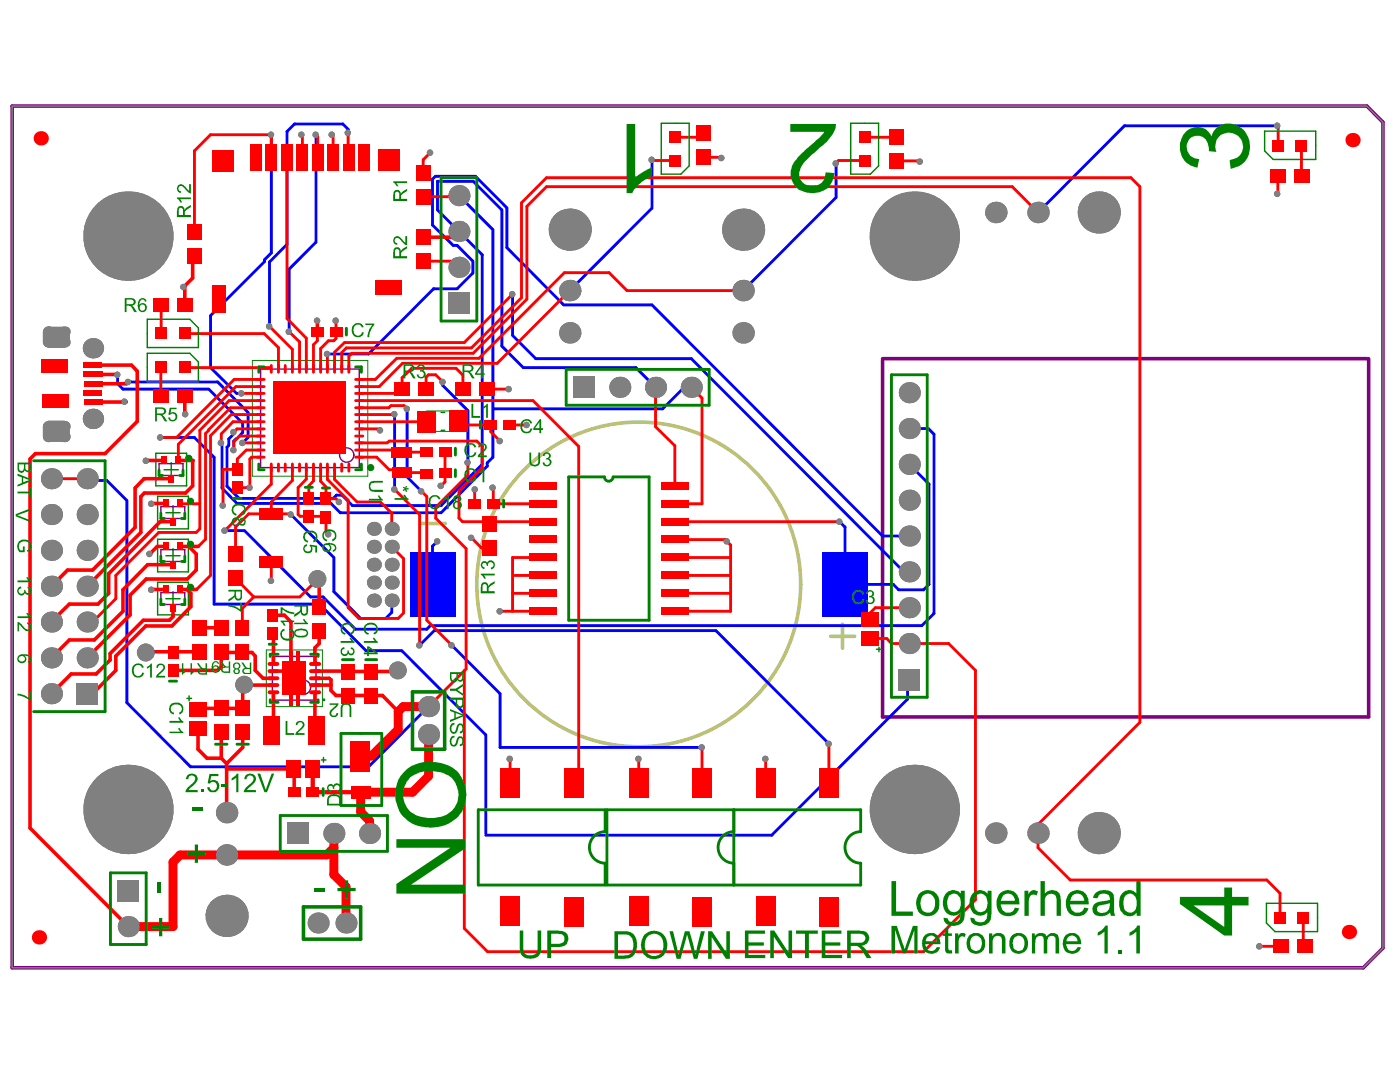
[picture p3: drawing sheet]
<svg xmlns="http://www.w3.org/2000/svg" width="271mm" height="208mm" viewBox="0 0 271 208" stroke-linecap="round" stroke-linejoin="round" font-family="sans-serif">
<path d="M2.4 20.5h262.1l3.1 3.1v159.8l-3.8 3.8h-261.4z" fill="none" stroke="#808080" stroke-width=".19"/>
<g fill="none" stroke="#008000" stroke-width=".28">
<path d="M60 79.6v2.7M30.2 87.7h5.9v6.3h-5.9zM30.5 96h6v6.3h-6zM31.8 90.9h2.7M32.1 99.2h2.8M33.1 89.5v2.7M33.5 97.8v2.7M58.7 80.9h2.7M30.5 104.3h6v6.3h-6zM30.5 112.6h6v6.3h-6zM32.1 115.8h2.8M32.1 107.5h2.8"/>
<path d="M33.5 106.1v2.7M33.5 114.4v2.7"/>
</g>
<path d="M48.8 69.7h22.4v22.4h-22.4zM82.6 79.5h6.2v4h-6.2zM51.5 125.7h10.9v11h-10.9z" fill="none" stroke="#008000" stroke-width=".19"/>
<g fill="none" stroke="#800080" stroke-width=".28">
<path d="M50.4 71.4h19.1v19.1h-19.1zM30.8 89.7h4.6v2.3h-4.6zM31.1 98h4.7v2.3h-4.7zM31.1 106.3h4.7v2.3h-4.7zM31.1 114.6h4.7v2.3h-4.7zM52.7 127h8.4v8.4h-8.4z"/>
<circle cx="67.1" cy="88" r="1.39"/>
<circle cx="58.7" cy="132.9" r="1.39"/>
</g>
<path d="M2.4 20.5h262.1l3.1 3.1v159.8l-3.8 3.8h-261.4zM170.8 69.4h93.7M264.9 69.4v69.3h-94.1v-69" fill="none" stroke="#800080" stroke-width=".69"/>
<g fill="none" stroke="#c0c073" stroke-width=".69">
<path d="M81.6 101.3h4.6M160.8 123.1h4.6M163 120.7v4.7"/>
<circle cx="123.6" cy="113" r="31.4"/>
</g>
<g fill="none" stroke="#00f" stroke-width=".55">
<path d="M52.5 26.1v22.8l-1.3 1.3v.4l-10.5 10.5v10l5.1 5h1M61.1 26.1v20.8l-5.1 5.2v12.1M67.4 25.7v-.7l-1.1-1h-9.3l-1.5 1.4v21.9l-3.3 3.4v12.4M88.8 37.8l6.6 6.6v44l-1.1 1.1v.7l-8.9 9h-19.5l-1.8-1.8h-18.2l-2.9-3v-8.6l-.2-.1M126.2 30.9v9.4l-15.9 15.9M161.8 31.6v6.6l-18 18M246.5 24.3h-28.9l-16.7 16.8M99.2 56.9v8l4.5 4.5h30.1l41.1 41.2h1.1M22.8 72.5v1.7l1 1.1h16.6l6.6 6.6v1.8l-1.8 1.6v1.8M24.8 73.9h17.3l5.9 5.9v4.8l-1 1.1M63.4 68.5h7.9l12.6-12.6h4.6l3-3.1v-2.3l-3-3h-.8l-4-4v-8.8l.6-.6h7.7l6.1 6.1v7.7l11 11.1h17.1l44.6 44.7h5.2M78.8 79.1v13.2l2.8 2.7"/>
<path d="M85.7 73.9v.7l4.8 4.8v10.1M126.9 74.9l-3.8-3.8h-21.8l-4.2-4.1v-26.4l-5.5-5.5h-6.9v5.5l8.6 8.7v40.5l-7.9 8h-17.2l-2-2h-1.1l-.6 .6h-18.2l-2.4-2.3v-7.6l.4-.3v-1.3l.9-1v-.3M133.8 74.9v-1.4l-5.6 5.6h-32.8M16.9 92.6l.3 .3h3.5l3.9 3.9v39.1l12.3 12.4h34.4l11.6-11.6M31.1 84.6h6.5l3.8 3.8v28.5h20.4l9 9h7l16.2 16.3v19M56.3 99.5l8.3 8.3v6.6l5.2 5.2h4.8l1.2-1.1v-2.3M76.4 80.1v14.2M176 89.8l3.8 3.8v19.4l-1.1 1.1h-4.8l-1-1.1h-9.4v-11l-1-1.1M176 82.9h3.6l1.1 1.1v34.7l-2.3 2.3h-95.1l-.7 .7h-13.8l-6.3-6.2h-2.4l-12.8-12.9h-3.8M84.7 104.7l-1 .9v7.4M81.2 124.8l2.8-2.8h54.6l21.8 21.9M87.4 124.8l9.4 9.4v10.4h39.1"/>
<path d="M176 131.4l-.4 .4v3.4l-26.3 26.4h-55.3"/>
</g>
<g fill="#808080">
<circle cx="243.7" cy="183.1" r=".62"/>
<circle cx="247.2" cy="37.5" r=".62"/>
<circle cx="247.2" cy="24.3" r=".62"/>
<circle cx="178" cy="31.3" r=".62"/>
<circle cx="161.7" cy="31.6" r=".62"/>
<circle cx="139.6" cy="30.6" r=".62"/>
<circle cx="126.1" cy="30.9" r=".62"/>
<circle cx="84.6" cy="104.7" r=".62"/>
<circle cx="43.4" cy="102.7" r=".62"/>
<circle cx="58.2" cy="129.1" r=".69"/>
<circle cx="58.2" cy="133.2" r=".69"/>
<circle cx="98.6" cy="146.8" r=".62"/>
<circle cx="123.5" cy="146.8" r=".62"/>
<circle cx="148.1" cy="146.8" r=".62"/>
<circle cx="81.1" cy="124.8" r=".62"/>
<circle cx="87.4" cy="124.8" r=".62"/>
<circle cx="76.3" cy="94.7" r=".62"/>
<circle cx="81.5" cy="95" r=".62"/>
<circle cx="135.8" cy="144.6" r=".62"/>
<circle cx="160.3" cy="143.9" r=".62"/>
<circle cx="99.1" cy="56.9" r=".62"/>
<circle cx="91.9" cy="94.7" r=".62"/>
<circle cx="95.3" cy="94.3" r=".62"/>
<circle cx="162.4" cy="100.9" r=".62"/>
<circle cx="140.6" cy="104.7" r=".62"/>
<circle cx="98.4" cy="75.3" r=".62"/>
<circle cx="85.6" cy="73.9" r=".62"/>
<circle cx="85.3" cy="94" r=".62"/>
<circle cx="96.7" cy="118.2" r=".62"/>
<circle cx="91.2" cy="104" r=".62"/>
<circle cx="96.7" cy="85.3" r=".62"/>
<circle cx="101.9" cy="82.2" r=".62"/>
<circle cx="90.5" cy="89.5" r=".62"/>
<circle cx="43.1" cy="97.8" r=".62"/>
<circle cx="78.7" cy="79.1" r=".62"/>
<circle cx="76.3" cy="80.1" r=".62"/>
<circle cx="83.2" cy="29.5" r=".62"/>
<circle cx="48.3" cy="94.3" r=".62"/>
<circle cx="65.6" cy="97.1" r=".62"/>
<circle cx="63.5" cy="103.3" r=".62"/>
<circle cx="56.2" cy="99.5" r=".62"/>
<circle cx="52.4" cy="112.4" r=".62"/>
<circle cx="63.3" cy="68.5" r=".62"/>
<circle cx="31" cy="84.6" r=".62"/>
<circle cx="52.4" cy="26.1" r=".62"/>
<circle cx="46.7" cy="76.1" r=".62"/>
<circle cx="58.3" cy="26.1" r=".62"/>
<circle cx="64.2" cy="26.1" r=".62"/>
<circle cx="67.3" cy="25.7" r=".62"/>
<circle cx="61.1" cy="26.1" r=".62"/>
<circle cx="55.9" cy="64.2" r=".62"/>
<circle cx="52.1" cy="63.1" r=".62"/>
<circle cx="65" cy="62" r=".62"/>
<circle cx="61.4" cy="62" r=".62"/>
<circle cx="73.5" cy="83.2" r=".62"/>
<circle cx="35.8" cy="80.1" r=".62"/>
<circle cx="35.5" cy="55.5" r=".62"/>
<circle cx="24.1" cy="77.7" r=".62"/>
<circle cx="24.8" cy="73.9" r=".62"/>
<circle cx="22.7" cy="72.5" r=".62"/>
<circle cx="45.2" cy="83.6" r=".62"/>
<circle cx="42.7" cy="85.7" r=".62"/>
<circle cx="45.2" cy="87.1" r=".62"/>
<circle cx="46.9" cy="85.7" r=".62"/>
<circle cx="28.2" cy="89.1" r=".62"/>
<circle cx="29.3" cy="97.5" r=".62"/>
<circle cx="28.9" cy="107.2" r=".62"/>
<circle cx="29.3" cy="114.1" r=".62"/>
<circle cx="28.2" cy="126.2" r="1.73"/>
<circle cx="61.4" cy="112" r="1.73"/>
<circle cx="77" cy="129.7" r="1.73"/>
<circle cx="47.2" cy="132.5" r="1.73"/>
<circle cx="55.5" cy="133.2" r=".67"/>
<circle cx="55.5" cy="129.1" r=".67"/>
<circle cx="53.9" cy="74.9" r=".67"/>
<circle cx="56.9" cy="74.9" r=".69"/>
<circle cx="59.9" cy="74.9" r=".69"/>
<circle cx="62.9" cy="74.9" r=".67"/>
<circle cx="65.9" cy="74.9" r=".69"/>
<circle cx="53.9" cy="77.9" r=".67"/>
<circle cx="56.9" cy="77.9" r=".69"/>
<circle cx="59.9" cy="77.9" r=".69"/>
<circle cx="62.9" cy="77.9" r=".67"/>
<circle cx="65.9" cy="77.9" r=".69"/>
<circle cx="53.9" cy="80.9" r=".67"/>
<circle cx="56.9" cy="80.9" r=".69"/>
<circle cx="59.9" cy="80.9" r=".69"/>
<circle cx="62.9" cy="80.9" r=".67"/>
<circle cx="65.9" cy="80.9" r=".69"/>
<circle cx="53.9" cy="83.9" r=".66"/>
<circle cx="56.9" cy="83.9" r=".68"/>
<circle cx="59.9" cy="83.9" r=".68"/>
<circle cx="62.9" cy="83.9" r=".66"/>
<circle cx="65.9" cy="83.9" r=".68"/>
<circle cx="53.9" cy="86.9" r=".67"/>
<circle cx="56.9" cy="86.9" r=".69"/>
<circle cx="59.9" cy="86.9" r=".69"/>
<circle cx="62.9" cy="86.9" r=".67"/>
<circle cx="65.9" cy="86.9" r=".69"/>
<circle cx="72.4" cy="116.2" r="1.35"/>
<circle cx="75.8" cy="116.2" r="1.35"/>
<circle cx="72.4" cy="105.8" r="1.35"/>
<circle cx="75.8" cy="105.8" r="1.35"/>
<circle cx="10" cy="134.2" r="2.04"/>
<circle cx="10" cy="113.4" r="2.04"/>
<circle cx="16.9" cy="113.4" r="2.04"/>
<circle cx="10" cy="120.3" r="2.04"/>
<circle cx="16.9" cy="120.3" r="2.04"/>
<circle cx="10" cy="92.6" r="2.04"/>
<circle cx="16.9" cy="92.6" r="2.04"/>
<circle cx="10" cy="99.5" r="2.04"/>
<circle cx="16.9" cy="99.5" r="2.04"/>
<circle cx="9.3" cy="64.2" r="1.04"/>
<circle cx="9.3" cy="66.2" r="1.04"/>
<circle cx="12.5" cy="66.2" r="1.04"/>
<circle cx="12.5" cy="64.2" r="1.04"/>
<circle cx="18" cy="67.4" r="1.97"/>
<circle cx="61.6" cy="178.5" r="2.04"/>
<circle cx="64.6" cy="161.2" r="2.04"/>
<circle cx="71.5" cy="161.2" r="2.04"/>
<circle cx="82.9" cy="136.7" r="2.04"/>
<circle cx="82.9" cy="142.1" r="2.04"/>
<circle cx="72.4" cy="112.7" r="1.35"/>
<circle cx="72.4" cy="109.2" r="1.35"/>
<circle cx="75.8" cy="109.2" r="1.35"/>
<circle cx="75.8" cy="112.7" r="1.35"/>
<circle cx="72.4" cy="102.3" r="1.35"/>
<circle cx="75.8" cy="102.3" r="1.35"/>
<circle cx="126.9" cy="74.9" r="2.04"/>
<circle cx="119.9" cy="74.9" r="2.04"/>
<circle cx="143.8" cy="64.4" r="2.08"/>
<circle cx="143.8" cy="56.2" r="2.08"/>
<circle cx="143.8" cy="44.4" r="4.1"/>
<circle cx="176" cy="117.6" r="2.04"/>
<circle cx="176" cy="110.6" r="2.04"/>
<circle cx="176" cy="124.5" r="2.04"/>
<circle cx="176" cy="96.8" r="2.04"/>
<circle cx="176" cy="89.8" r="2.04"/>
<circle cx="176" cy="76" r="2.04"/>
<circle cx="192.7" cy="161.1" r="2.08"/>
<circle cx="212.6" cy="161.1" r="4.1"/>
<circle cx="12.5" cy="84.5" r="1.04"/>
<circle cx="12.5" cy="82.5" r="1.04"/>
<circle cx="9.3" cy="82.5" r="1.04"/>
<circle cx="9.3" cy="84.5" r="1.04"/>
<circle cx="18" cy="81" r="1.97"/>
<circle cx="10" cy="106.5" r="2.04"/>
<circle cx="16.9" cy="106.5" r="2.04"/>
<circle cx="10" cy="127.3" r="2.04"/>
<circle cx="16.9" cy="127.3" r="2.04"/>
<circle cx="176" cy="103.7" r="2.04"/>
<circle cx="176" cy="82.9" r="2.04"/>
<circle cx="192.7" cy="41.1" r="2.08"/>
<circle cx="212.6" cy="41.1" r="4.1"/>
<circle cx="24.8" cy="179.2" r="2.04"/>
<circle cx="67" cy="178.5" r="2.04"/>
<circle cx="43.9" cy="165.4" r="2.08"/>
<circle cx="43.9" cy="157.2" r="2.08"/>
<circle cx="110.3" cy="64.4" r="2.08"/>
<circle cx="88.8" cy="44.8" r="2.04"/>
<circle cx="88.8" cy="51.7" r="2.04"/>
<circle cx="110.3" cy="56.2" r="2.08"/>
<circle cx="110.3" cy="44.4" r="4.1"/>
<circle cx="200.9" cy="161.1" r="2.08"/>
<circle cx="133.8" cy="74.9" r="2.04"/>
<circle cx="24.8" cy="156.6" r="8.6"/>
<circle cx="43.9" cy="177.2" r="4.1"/>
<circle cx="88.8" cy="37.8" r="2.04"/>
<circle cx="176.9" cy="156.6" r="8.6"/>
<circle cx="200.9" cy="41.1" r="2.08"/>
<circle cx="24.8" cy="45.7" r="8.6"/>
<circle cx="176.9" cy="45.7" r="8.6"/>
</g>
<g fill="#808080">
<path d="M55.6 159.1h4.1v4.1h-4.1z" fill-rule="evenodd"/>
<path d="M111 72.8h4v4.1h-4z" fill-rule="evenodd"/>
<path d="M14.8 132.2h4.1v4.1h-4.1z" fill-rule="evenodd"/>
<path d="M8.3 64.2l1-1h3.2l1 1v2.1l-1 1h-3.2l-1-1z" fill-rule="evenodd"/>
<path d="M173.9 129.4h4.1v4.1h-4.1z" fill-rule="evenodd"/>
<path d="M9.3 81.4h3.2l1 1v2.1l-1 1h-3.2l-1-1v-2.1z" fill-rule="evenodd"/>
<path d="M22.8 170.2h4.1v4.1h-4.1z" fill-rule="evenodd"/>
<path d="M86.7 56.6h4.1v4.1h-4.1z" fill-rule="evenodd"/>
</g>
<g fill="#00f">
<path d="M79.3 106.8h8.8v12.5h-8.8z" fill-rule="evenodd"/>
<path d="M159.2 106.8h8.7v12.5h-8.7z" fill-rule="evenodd"/>
</g>
<g fill="none" stroke="#f00" stroke-width=".69">
<path d="M37.3 53.8l-1.7 1.7M24.8 73.9l-.3 .3M25.5 70.6l1.1 1.2M35.8 76.7v3.3M6.8 87.7l-1 1.1M28.6 89.1h3.2M34.5 89.1h2.9h-.1M37.3 94l-1.4 1.4M21 114.8l-2 2.1M23.8 114.1v4.1M32.1 105.7h-1.7l-1.4 1.5M34.9 105.7h1.6"/>
<path d="M36.9 114.8v2.5M16.9 134.2h1M22.4 126.9v2.8M28.4 126.1l-.1 .1M33.5 129.7h.1M38.7 121.4h4.1M42.8 126.1v2.9l-.7 .7M46.9 126.2h1.9M50.9 131.2h2M52.8 122.5l.1 .2M60.9 131.2h2.8l.4 .3v2.1l.9 .9M60.9 132.5h3.2"/>
<path d="M60.9 125.3v3.1M71.8 134.5h2.2"/>
</g>
<g fill="none" stroke="#f00" stroke-width=".55">
<path d="M51.1 64.5l2.8 2.7M55.6 64.2h.4l2 1.9M61.4 64.2v1.7l-.7 .8M65 64.2v1.3l-.4 .4h-1l-1.6 1.5M68.1 68.3l-.6 .6M75.7 78.5l-.4 .4M38.7 97.5v4.8M40.4 83.1l-.6 .8M42.8 83.9v1.8M43.2 90.8v.1M45.9 83l-.7 .6M45.9 94.3h2.5"/>
<path d="M46.3 84.4l-1.1 1.1M47.7 87.1l-1.8 1.7v2M48.1 99.4l-2.5 2.6M48.7 88.4l-.3 .4M57.7 99.5l.4 .4h1.7M59.3 92.7l-1.6 1.6M59.8 94v2.3M62 93.1l1.1 1.1v2.3h1.9M62.9 99.9l.2 .1M72.9 88.4l2.4 2.5M52.5 108.7v3.7"/>
</g>
<circle cx="77.6" cy="90.9" r=".28" fill="#f00"/>
<g fill="none" stroke="#f00" stroke-width=".55">
<path d="M52.5 30.5v-4.4h-11.8l-3.1 3.1v15.6M55.5 30.5v31.1l3.8 3.8v6M58.5 26.1v4.4M61.5 26.4v4.1M64.5 26.3v4.2M67.4 25.7v4.7M81.9 38.1h6.7M83.3 29.5l-1.4 1.4v2.5M126.3 31.1h4.4M130.7 26.5h4.7M136.2 30.4h3M167.3 31.1h-5l-.5 .5"/>
<path d="M167.3 26.5h6.2M173.6 31.1h4.3M247.3 34v3.4M247.4 24.5v3.6M251.9 28.1v5.9M31.2 59.1v5.4M81.9 50.5h5.7M99.3 56.7l-9.4 9.6h-23.2l-2 1.8v3.3M110.3 56.2l-14.1 14.1h-18.3l-4.5 4.5h-3.9M143.8 56.2h-22.5l-3.4-3.5h-8.7l-16.5 16.6h-15.9l-4.2 4.1h-3.1M200.9 41.1l-5-5h-90.1l-3.8 3.8v18l-10.4 10.4h-23.5M31.1 71.2v5.5"/>
<path d="M35.7 71.1h16.5M35.7 64.5h15.4M46.8 76.1h3.6M50.4 74.8h-4.7l-11.2 11.1v3.2M50.4 77.5h-6.1l-5.6 5.7v14.3h-3.8M50.4 73.4h-5.1l-11.1 11.2h-3.1M50.4 78.9h-5.8l-4.2 4.2M52.2 63.1l4.4 4.5v3.8M53.9 67.2v4.2M58 66.1v5.3M60.7 66.7v4.7M62 67.4v4"/>
<path d="M63.4 68.5v2.9M65 62v2.2M66.1 71.4v-3.2l.9-.9h24.2l9.7-9.7v-18.4l4.9-4.8h113.1l1.7 1.7v103.6l-19.7 19.8v4.5l6.2 6.2h38.1l2.5 2.6v4.7M67.5 68.9v2.5M69.5 77.5h33.6l8.9 8.9v64.1M69.5 76.1h7.8M69.5 78.9h5.8M75.7 78.5h2.5l.6 .6M77.8 75.3v-2.2l1.9-1.8h8.6l1.3 1.3v2.7M85.7 73.9l-1.4-1.4h-1.4l-.4 .4v2.4M94.2 75.3h4.3M126.9 74.9v7.6l3.7 3.7v7.8"/>
<path d="M133.8 74.9l2.1 2.1v20.5h-5.3M10 92.6h6.9M39.8 83.9v20.4l-1.4 1.4M43.2 90.9v6.9M43.2 90.8h2.7M45.2 85.5v1.6M45.9 83h4.5M46.3 84.4h4.1M47 85.7h3.4M47.7 87.1h2.7M48.1 99.4h8.2M48.4 88.8v5.5"/>
<path d="M48.7 88.4h1.7M50.4 80.2h-5.6l-4.1 4.1v27l-2.7 2.7M50.4 81.6h-5.3l-2.3 2.3M52.5 90.5v3.1l-9 9M56.6 90.5v2.4l-4.1 4.2v2.3M57.7 94.3v5.2M59.3 90.5v2.2M59.8 99.9h3.1M60.7 90.5v2.5l-.9 1M62 90.5v2.6M63.4 90.5v2.2l4 4.1v20.8l2 2h7.7l1-1v-10.5l-2.3-2.3M64.7 90.5v2.2l4.4 4.4h4.5l2.2 2.2v3"/>
<path d="M65 96.5l.6 .6M69.5 85.7h5.4l.4-.4h17l1 1.1v4.1l-4.5 4.5v5.2l.7 .7h15.6M69.5 87.1h8M69.5 88.4h3.4M69.5 81.6h13.1M69.5 83h4.1M69.5 80.2h6.5M75.3 90.9h2.3M76.4 94.7l4.8 4.8v25.3M77.8 87.5h4.7M77.8 91.4h4.7M81.6 95l1 1.1v23.9l4.8 4.8"/>
<path d="M86.1 87.4v5.8l-.7 .8M89.5 82.2h5.5v1.3l1.8 1.8M90.5 89.5v2.4l-6.2 6.2v2.1l5.9 5.9v23.3l-7.3 7.3M91.9 95v2.5M95.5 94.3v3.2h9.6M98.6 82.2h3.4M38.7 102.3l-.7 .7h-7.3l-8.3 8.3v4.5l-4.5 4.5M45.6 102v5.2M45.6 111.9l3.5 3.6M49.1 115.5l-2.2 2.2v3.9M61.5 112l-3.5 3.5h-8.9M63.1 100v2.9l.5 .4"/>
<path d="M91.2 104l2 2h1.5M96.8 118.2h8.3M99.2 114.8h5.9M99.5 111.3h5.6M105.1 107.8h-5.9v10.4M130.6 104.4h9.8l1 1v12.8h-10.8M130.6 114.8h10.8M130.6 107.8h10.8M130.6 100.9h31.9M131.6 111.3h9.8M176 117.6h-6.6l-1 1v1.2M168.4 123.5h3.2l.9 1h11.1l5.2 5.2v44.3l-10.1 10.1h-84.3l-4.5-4.5v-49.8"/>
<path d="M98.7 146.8v4.7M123.6 146.8v4.7M135.9 144.6v7.3M148.2 146.8v4.7M160.4 143.9v7.6M252.2 177.5v5.1M243.8 183.1h4.2"/>
</g>
<g fill="none" stroke="#f00" stroke-width=".69">
<path d="M35.8 55.7v3.3M37.3 49.8v4M81.9 45.9h5.7M18 72.4h4.7M18 77.8h6.4M18 70.6h7.5M18 74.2h6.5M26.6 71.8v9.7l-6.3 6.2h-13.5M61.4 62v2.2M5.8 88.8v71.4l19 19M29.4 97.4h2.7M33.1 92.6h-5.2l-1.8 1.8v7.6l-8.2 8.3h-4.8l-3.1 3.1"/>
<path d="M34.9 97.4v.1M35.9 95.4h-8l-.6 .7v6.9l-10.4 10.4M37.3 89.1v4.9M19 116.9h-5.6l-2.6 2.5 .9 .9M23.8 118.2l-5.5 5.6h-4.9l-3.4 3.5M32.1 114l-2.8 .1M33.5 100.9h-2.5l-10 10.1v3.8M33.5 117.6v1.7l-.7 .7h-5.1l-6.4 6.4v1.3l-2.7 2.7h-4.8l-3.8 3.8M33.5 109.2h-4.9l-4.8 4.9M34.9 114h3.1M36.2 114l.7 .8M36.9 117.3l-3.6 3.8h-5.1l-5.8 5.8"/>
<path d="M38.4 105.7h-1.9l1.5 1.5v3.1l-1.8 1.7h-7.9l-3.1 3.1v3.8l-8.3 8.4M52.8 119h2.3l1.2 1.3v7M61.8 112.3v5.1M22.4 129.7l-4.5 4.5M28.4 126.1h10.3M33.5 129.7h8.6M43.4 126.2h3.5M47 132.8v4.2h-8.5M48.1 132.5h4.8M48.8 126.2l.6 .7v2.8l1.5 1.5M52.9 122.7v5.7M52.9 133.9v7"/>
<path d="M52.9 129.8h2.7M60.9 133.9v7M60.9 129.8h6.3M61.8 122.1v2.4l-.9 .8M65 134.5h6.8M67.3 129.9h9.5M74 134.5l3.1 3.2M38.3 140.8v4.1l1.8 1.8h2.7M42.8 141.7v5M42.8 146.7l1.1 1M43.9 147.7v9.5M43.9 148.7h13"/>
<path d="M47 141.7v2.9l-3.1 3.1M56.9 148.7v4.5"/>
</g>
<path d="M82.9 136.7h-4.9l-.9 1v3.4l-5.2 5.1h-2.1M82.9 142.1v8l-3.1 3.1h-10v3.9l1.7 1.7v2.4M64.6 164l-1.4 1.4h-28.3l-1.4 1.4v12.4h-8.7M64.6 161.2v8l2.4 2.3v7" fill="none" stroke="#f00" stroke-width="1.7"/>
<path d="M60.5 148.7v4.5M60.5 153.2h9.3" fill="none" stroke="#f00" stroke-width=".83"/>
<g fill="#f00">
<path d="M57.3 126h.7v1.9h-.7z" fill-rule="evenodd"/>
<path d="M55.9 126h.8v1.9h-.8z" fill-rule="evenodd"/>
<path d="M55.9 134.5h.8v1.9h-.8z" fill-rule="evenodd"/>
<path d="M57.3 134.5h.7v1.9h-.7z" fill-rule="evenodd"/>
</g>
<g fill="#808080">
<circle cx="243.7" cy="183.1" r=".62"/>
<circle cx="247.2" cy="37.5" r=".62"/>
<circle cx="247.2" cy="24.3" r=".62"/>
<circle cx="178" cy="31.3" r=".62"/>
<circle cx="161.7" cy="31.6" r=".62"/>
<circle cx="139.6" cy="30.6" r=".62"/>
<circle cx="126.1" cy="30.9" r=".62"/>
<circle cx="84.6" cy="104.7" r=".62"/>
<circle cx="43.4" cy="102.7" r=".62"/>
<circle cx="58.2" cy="129.1" r=".69"/>
<circle cx="58.2" cy="133.2" r=".69"/>
<circle cx="98.6" cy="146.8" r=".62"/>
<circle cx="123.5" cy="146.8" r=".62"/>
<circle cx="148.1" cy="146.8" r=".62"/>
<circle cx="81.1" cy="124.8" r=".62"/>
<circle cx="87.4" cy="124.8" r=".62"/>
<circle cx="76.3" cy="94.7" r=".62"/>
<circle cx="81.5" cy="95" r=".62"/>
<circle cx="135.8" cy="144.6" r=".62"/>
<circle cx="160.3" cy="143.9" r=".62"/>
<circle cx="99.1" cy="56.9" r=".62"/>
<circle cx="91.9" cy="94.7" r=".62"/>
<circle cx="95.3" cy="94.3" r=".62"/>
<circle cx="162.4" cy="100.9" r=".62"/>
<circle cx="140.6" cy="104.7" r=".62"/>
<circle cx="98.4" cy="75.3" r=".62"/>
<circle cx="85.6" cy="73.9" r=".62"/>
<circle cx="85.3" cy="94" r=".62"/>
<circle cx="96.7" cy="118.2" r=".62"/>
<circle cx="91.2" cy="104" r=".62"/>
<circle cx="96.7" cy="85.3" r=".62"/>
<circle cx="101.9" cy="82.2" r=".62"/>
<circle cx="90.5" cy="89.5" r=".62"/>
<circle cx="43.1" cy="97.8" r=".62"/>
<circle cx="78.7" cy="79.1" r=".62"/>
<circle cx="76.3" cy="80.1" r=".62"/>
<circle cx="83.2" cy="29.5" r=".62"/>
<circle cx="48.3" cy="94.3" r=".62"/>
<circle cx="65.6" cy="97.1" r=".62"/>
<circle cx="63.5" cy="103.3" r=".62"/>
<circle cx="56.2" cy="99.5" r=".62"/>
<circle cx="52.4" cy="112.4" r=".62"/>
<circle cx="63.3" cy="68.5" r=".62"/>
<circle cx="31" cy="84.6" r=".62"/>
<circle cx="52.4" cy="26.1" r=".62"/>
<circle cx="46.7" cy="76.1" r=".62"/>
<circle cx="58.3" cy="26.1" r=".62"/>
<circle cx="64.2" cy="26.1" r=".62"/>
<circle cx="67.3" cy="25.7" r=".62"/>
<circle cx="61.1" cy="26.1" r=".62"/>
<circle cx="55.9" cy="64.2" r=".62"/>
<circle cx="52.1" cy="63.1" r=".62"/>
<circle cx="65" cy="62" r=".62"/>
<circle cx="61.4" cy="62" r=".62"/>
<circle cx="73.5" cy="83.2" r=".62"/>
<circle cx="35.8" cy="80.1" r=".62"/>
<circle cx="35.5" cy="55.5" r=".62"/>
<circle cx="24.1" cy="77.7" r=".62"/>
<circle cx="24.8" cy="73.9" r=".62"/>
<circle cx="22.7" cy="72.5" r=".62"/>
<circle cx="45.2" cy="83.6" r=".62"/>
<circle cx="42.7" cy="85.7" r=".62"/>
<circle cx="45.2" cy="87.1" r=".62"/>
<circle cx="46.9" cy="85.7" r=".62"/>
<circle cx="28.2" cy="89.1" r=".62"/>
<circle cx="29.3" cy="97.5" r=".62"/>
<circle cx="28.9" cy="107.2" r=".62"/>
<circle cx="29.3" cy="114.1" r=".62"/>
<circle cx="28.2" cy="126.2" r="1.73"/>
<circle cx="61.4" cy="112" r="1.73"/>
<circle cx="77" cy="129.7" r="1.73"/>
<circle cx="47.2" cy="132.5" r="1.73"/>
<circle cx="55.5" cy="133.2" r=".67"/>
<circle cx="55.5" cy="129.1" r=".67"/>
<circle cx="53.9" cy="74.9" r=".67"/>
<circle cx="56.9" cy="74.9" r=".69"/>
<circle cx="59.9" cy="74.9" r=".69"/>
<circle cx="62.9" cy="74.9" r=".67"/>
<circle cx="65.9" cy="74.9" r=".69"/>
<circle cx="53.9" cy="77.9" r=".67"/>
<circle cx="56.9" cy="77.9" r=".69"/>
<circle cx="59.9" cy="77.9" r=".69"/>
<circle cx="62.9" cy="77.9" r=".67"/>
<circle cx="65.9" cy="77.9" r=".69"/>
<circle cx="53.9" cy="80.9" r=".67"/>
<circle cx="56.9" cy="80.9" r=".69"/>
<circle cx="59.9" cy="80.9" r=".69"/>
<circle cx="62.9" cy="80.9" r=".67"/>
<circle cx="65.9" cy="80.9" r=".69"/>
<circle cx="53.9" cy="83.9" r=".66"/>
<circle cx="56.9" cy="83.9" r=".68"/>
<circle cx="59.9" cy="83.9" r=".68"/>
<circle cx="62.9" cy="83.9" r=".66"/>
<circle cx="65.9" cy="83.9" r=".68"/>
<circle cx="53.9" cy="86.9" r=".67"/>
<circle cx="56.9" cy="86.9" r=".69"/>
<circle cx="59.9" cy="86.9" r=".69"/>
<circle cx="62.9" cy="86.9" r=".67"/>
<circle cx="65.9" cy="86.9" r=".69"/>
<circle cx="72.4" cy="116.2" r="1.35"/>
<circle cx="75.8" cy="116.2" r="1.35"/>
<circle cx="72.4" cy="105.8" r="1.35"/>
<circle cx="75.8" cy="105.8" r="1.35"/>
<circle cx="10" cy="134.2" r="2.04"/>
<circle cx="10" cy="113.4" r="2.04"/>
<circle cx="16.9" cy="113.4" r="2.04"/>
<circle cx="10" cy="120.3" r="2.04"/>
<circle cx="16.9" cy="120.3" r="2.04"/>
<circle cx="10" cy="92.6" r="2.04"/>
<circle cx="16.9" cy="92.6" r="2.04"/>
<circle cx="10" cy="99.5" r="2.04"/>
<circle cx="16.9" cy="99.5" r="2.04"/>
<circle cx="9.3" cy="64.2" r="1.04"/>
<circle cx="9.3" cy="66.2" r="1.04"/>
<circle cx="12.5" cy="66.2" r="1.04"/>
<circle cx="12.5" cy="64.2" r="1.04"/>
<circle cx="18" cy="67.4" r="1.97"/>
<circle cx="61.6" cy="178.5" r="2.04"/>
<circle cx="64.6" cy="161.2" r="2.04"/>
<circle cx="71.5" cy="161.2" r="2.04"/>
<circle cx="82.9" cy="136.7" r="2.04"/>
<circle cx="82.9" cy="142.1" r="2.04"/>
<circle cx="72.4" cy="112.7" r="1.35"/>
<circle cx="72.4" cy="109.2" r="1.35"/>
<circle cx="75.8" cy="109.2" r="1.35"/>
<circle cx="75.8" cy="112.7" r="1.35"/>
<circle cx="72.4" cy="102.3" r="1.35"/>
<circle cx="75.8" cy="102.3" r="1.35"/>
<circle cx="126.9" cy="74.9" r="2.04"/>
<circle cx="119.9" cy="74.9" r="2.04"/>
<circle cx="143.8" cy="64.4" r="2.08"/>
<circle cx="143.8" cy="56.2" r="2.08"/>
<circle cx="143.8" cy="44.4" r="4.1"/>
<circle cx="176" cy="117.6" r="2.04"/>
<circle cx="176" cy="110.6" r="2.04"/>
<circle cx="176" cy="124.5" r="2.04"/>
<circle cx="176" cy="96.8" r="2.04"/>
<circle cx="176" cy="89.8" r="2.04"/>
<circle cx="176" cy="76" r="2.04"/>
<circle cx="192.7" cy="161.1" r="2.08"/>
<circle cx="212.6" cy="161.1" r="4.1"/>
<circle cx="12.5" cy="84.5" r="1.04"/>
<circle cx="12.5" cy="82.5" r="1.04"/>
<circle cx="9.3" cy="82.5" r="1.04"/>
<circle cx="9.3" cy="84.5" r="1.04"/>
<circle cx="18" cy="81" r="1.97"/>
<circle cx="10" cy="106.5" r="2.04"/>
<circle cx="16.9" cy="106.5" r="2.04"/>
<circle cx="10" cy="127.3" r="2.04"/>
<circle cx="16.9" cy="127.3" r="2.04"/>
<circle cx="176" cy="103.7" r="2.04"/>
<circle cx="176" cy="82.9" r="2.04"/>
<circle cx="192.7" cy="41.1" r="2.08"/>
<circle cx="212.6" cy="41.1" r="4.1"/>
<circle cx="24.8" cy="179.2" r="2.04"/>
<circle cx="67" cy="178.5" r="2.04"/>
<circle cx="43.9" cy="165.4" r="2.08"/>
<circle cx="43.9" cy="157.2" r="2.08"/>
<circle cx="110.3" cy="64.4" r="2.08"/>
<circle cx="88.8" cy="44.8" r="2.04"/>
<circle cx="88.8" cy="51.7" r="2.04"/>
<circle cx="110.3" cy="56.2" r="2.08"/>
<circle cx="110.3" cy="44.4" r="4.1"/>
<circle cx="200.9" cy="161.1" r="2.08"/>
<circle cx="133.8" cy="74.9" r="2.04"/>
<circle cx="24.8" cy="156.6" r="8.6"/>
<circle cx="43.9" cy="177.2" r="4.1"/>
<circle cx="88.8" cy="37.8" r="2.04"/>
<circle cx="176.9" cy="156.6" r="8.6"/>
<circle cx="200.9" cy="41.1" r="2.08"/>
<circle cx="24.8" cy="45.7" r="8.6"/>
<circle cx="176.9" cy="45.7" r="8.6"/>
</g>
<g fill="#808080">
<path d="M55.6 159.1h4.1v4.1h-4.1z" fill-rule="evenodd"/>
<path d="M111 72.8h4v4.1h-4z" fill-rule="evenodd"/>
<path d="M14.8 132.2h4.1v4.1h-4.1z" fill-rule="evenodd"/>
<path d="M8.3 64.2l1-1h3.2l1 1v2.1l-1 1h-3.2l-1-1z" fill-rule="evenodd"/>
<path d="M173.9 129.4h4.1v4.1h-4.1z" fill-rule="evenodd"/>
<path d="M9.3 81.4h3.2l1 1v2.1l-1 1h-3.2l-1-1v-2.1z" fill-rule="evenodd"/>
<path d="M22.8 170.2h4.1v4.1h-4.1z" fill-rule="evenodd"/>
<path d="M86.7 56.6h4.1v4.1h-4.1z" fill-rule="evenodd"/>
</g>
<circle cx="7.9" cy="26.8" r="1.38" fill="#f00"/>
<g fill="#f00">
<path d="M31.2 88.4h1.1v1.4h-1.1z" fill-rule="evenodd"/>
<path d="M30.2 70h2.1v2.2h-2.1z" fill-rule="evenodd"/>
<path d="M32.9 116.9h1.1v1.3h-1.1z" fill-rule="evenodd"/>
<path d="M32.9 108.5h1.1v1.4h-1.1z" fill-rule="evenodd"/>
<path d="M34.3 105h1v1.4h-1z" fill-rule="evenodd"/>
<path d="M32.9 100.2h1.1v1.4h-1.1z" fill-rule="evenodd"/>
<path d="M34 88.4h1v1.4h-1z" fill-rule="evenodd"/>
<path d="M34.3 75.3h3v2.7h-3z" fill-rule="evenodd"/>
<path d="M34.7 70h2.1v2.2h-2.1z" fill-rule="evenodd"/>
<path d="M45.5 120h2.7v3h-2.7z" fill-rule="evenodd"/>
<path d="M44.2 110.3h2.8v3.1h-2.8z" fill-rule="evenodd"/>
<path d="M45 93.1h1.9v2.5h-1.9z" fill-rule="evenodd"/>
</g>
<path d="M52.2 133.9h1.5M52.2 132.5h1.5M52.2 131.2h1.5M52.2 128.4h1.5" fill="none" stroke="#f00" stroke-width=".76"/>
<path d="M51.8 121.3h1.9v2.4h-1.9z" fill-rule="evenodd" fill="#f00"/>
<path d="M52.5 70.7v1.3M53.9 70.7v1.3M56.6 70.7v1.3M58 70.7v1.3M59.3 70.7v1.3" fill="none" stroke="#f00" stroke-width=".55"/>
<path d="M62.1 98.8h2v2.5h-2z" fill-rule="evenodd" fill="#f00"/>
<g fill="none" stroke="#f00" stroke-width=".55">
<path d="M62 70.7v1.3M63.4 70.7v1.3M64.7 70.7v1.3M67.5 70.7v1.3M68.8 78.9h1.4M68.8 77.5h1.4M68.8 76.1h1.4M68.8 73.4h1.4M68.8 88.4h1.4M68.8 87.1h1.4M68.8 84.4h1.4M68.8 83h1.4"/>
<path d="M68.8 81.6h1.4"/>
</g>
<g fill="#f00">
<path d="M84.9 86.4h2.5v1.9h-2.5z" fill-rule="evenodd"/>
<path d="M129.6 25.4h2.2v2.3h-2.2z" fill-rule="evenodd"/>
<path d="M166.2 25.4h2.2v2.3h-2.2z" fill-rule="evenodd"/>
<path d="M251.1 176.5h2.1v2.1h-2.1z" fill-rule="evenodd"/>
<path d="M250.4 32.6h3v2.7h-3z" fill-rule="evenodd"/>
<path d="M250.8 27.1h2.1v2.1h-2.1z" fill-rule="evenodd"/>
<path d="M30.2 63.4h2.1v2.2h-2.1z" fill-rule="evenodd"/>
<path d="M34.3 113.3h1v1.4h-1z" fill-rule="evenodd"/>
<path d="M34.3 96.7h1v1.4h-1z" fill-rule="evenodd"/>
<path d="M34.7 63.4h2.1v2.2h-2.1z" fill-rule="evenodd"/>
<path d="M34.3 57.7h3v2.7h-3z" fill-rule="evenodd"/>
<path d="M45.6 135.5h2.8v3.1h-2.8z" fill-rule="evenodd"/>
<path d="M45.6 140.1h2.8v3.1h-2.8z" fill-rule="evenodd"/>
<path d="M44.2 105.7h2.8v3h-2.8z" fill-rule="evenodd"/>
<path d="M45 89.5h1.9v2.5h-1.9z" fill-rule="evenodd"/>
<path d="M51 138.5h3.2v5.5h-3.2z" fill-rule="evenodd"/>
</g>
<g fill="#f00">
<circle cx="261.8" cy="27.1" r="1.38"/>
<circle cx="7.5" cy="181.3" r="1.38"/>
</g>
<path d="M52.2 129.8h1.5" fill="none" stroke="#f00" stroke-width=".76"/>
<path d="M51.8 117.8h1.9v2.5h-1.9z" fill-rule="evenodd" fill="#f00"/>
<path d="M52.5 89.8v1.3M53.9 89.8v1.3" fill="none" stroke="#f00" stroke-width=".55"/>
<g fill="#f00">
<path d="M51.4 27.9h2.2v5.2h-2.2z" fill-rule="evenodd"/>
<path d="M55.8 152.3h2.4v1.9h-2.4z" fill-rule="evenodd"/>
</g>
<path d="M56.6 89.8v1.3M58 89.8v1.3M59.3 89.8v1.3" fill="none" stroke="#f00" stroke-width=".55"/>
<path d="M57.4 27.9h2.2v5.2h-2.2z" fill-rule="evenodd" fill="#f00"/>
<path d="M62 89.8v1.3M63.4 89.8v1.3M64.7 89.8v1.3" fill="none" stroke="#f00" stroke-width=".55"/>
<path d="M62.1 95.2h2v2.5h-2z" fill-rule="evenodd" fill="#f00"/>
<path d="M68.8 74.8h1.4M67.5 89.8v1.3M68.8 85.7h1.4M68.8 80.2h1.4" fill="none" stroke="#f00" stroke-width=".55"/>
<g fill="#f00">
<path d="M66.4 27.9h2.2v5.2h-2.2z" fill-rule="evenodd"/>
<path d="M84.9 90.6h2.5v1.9h-2.5z" fill-rule="evenodd"/>
<path d="M90.7 96.6h2.4v1.8h-2.4z" fill-rule="evenodd"/>
<path d="M94.3 96.5h2.4v1.9h-2.4z" fill-rule="evenodd"/>
<path d="M121.7 173.4h3.8v5.8h-3.8z" fill-rule="evenodd"/>
<path d="M129.6 29.9h2.2v2.3h-2.2z" fill-rule="evenodd"/>
<path d="M166.6 122.1h3.5v2.8h-3.5z" fill-rule="evenodd"/>
<path d="M166.6 118.5h3.5v2.7h-3.5z" fill-rule="evenodd"/>
<path d="M166.2 29.9h2.2v2.3h-2.2z" fill-rule="evenodd"/>
<path d="M172.2 25h2.7v3h-2.7z" fill-rule="evenodd"/>
<path d="M172.2 29.6h2.7v3h-2.7z" fill-rule="evenodd"/>
<path d="M45.5 124.7h2.7v3h-2.7z" fill-rule="evenodd"/>
<path d="M55.5 147h2.7v3.5h-2.7z" fill-rule="evenodd"/>
<path d="M121.7 148.6h3.8v5.8h-3.8z" fill-rule="evenodd"/>
<path d="M16.1 75.4h3.7v1.1h-3.7z" fill-rule="evenodd"/>
<path d="M16.2 77.2h3.7v1.1h-3.7z" fill-rule="evenodd"/>
<path d="M8.1 76.2h5.2v2.7h-5.2z" fill-rule="evenodd"/>
<path d="M16.1 70.1h3.7v1.1h-3.7z" fill-rule="evenodd"/>
<path d="M16.1 71.9h3.8v1.1h-3.8z" fill-rule="evenodd"/>
<path d="M37.3 119.9h2.8v3.1h-2.8z" fill-rule="evenodd"/>
<path d="M41.4 119.9h2.8v3.1h-2.8z" fill-rule="evenodd"/>
<path d="M31.5 105h1.1v1.4h-1.1z" fill-rule="evenodd"/>
<path d="M32.6 91.9h1.1v1.4h-1.1z" fill-rule="evenodd"/>
<path d="M29.7 75.3h2.9v2.7h-2.9z" fill-rule="evenodd"/>
<path d="M36.2 48h2.8v3h-2.8z" fill-rule="evenodd"/>
<path d="M36.2 43.3h2.8v3h-2.8z" fill-rule="evenodd"/>
</g>
<path d="M60.2 131.2h1.6M60.2 132.5h1.6M60.2 133.9h1.6M60.2 128.4h1.6" fill="none" stroke="#f00" stroke-width=".76"/>
<g fill="#f00">
<path d="M60.5 120.6h2.7v3h-2.7z" fill-rule="evenodd"/>
<path d="M60.5 116h2.7v2.9h-2.7z" fill-rule="evenodd"/>
<path d="M58.8 98.6h1.9v2.5h-1.9z" fill-rule="evenodd"/>
<path d="M50.2 98.3h4.6v2.2h-4.6z" fill-rule="evenodd"/>
</g>
<path d="M49.8 76.1h1.3M49.8 77.5h1.3M49.8 78.9h1.3M49.8 73.4h1.3M55.2 70.7v1.3M60.7 70.7v1.3M66.1 70.7v1.3M49.8 87.1h1.3M49.8 88.4h1.3M49.8 81.6h1.3M49.8 83h1.3M49.8 84.4h1.3" fill="none" stroke="#f00" stroke-width=".55"/>
<g fill="#f00">
<path d="M75.8 86.4h3.9v2.1h-3.9z" fill-rule="evenodd"/>
<path d="M81.3 86.5h2.5v1.9h-2.5z" fill-rule="evenodd"/>
<path d="M72.6 54.2h5.1v2.8h-5.1z" fill-rule="evenodd"/>
<path d="M80.5 49h2.8v3.1h-2.8z" fill-rule="evenodd"/>
<path d="M80.5 36.5h2.8v3.1h-2.8z" fill-rule="evenodd"/>
<path d="M80.5 31.9h2.8v3h-2.8z" fill-rule="evenodd"/>
<path d="M102.4 114h5.4v1.5h-5.4z" fill-rule="evenodd"/>
<path d="M102.4 110.6h5.4v1.4h-5.4z" fill-rule="evenodd"/>
<path d="M102.4 103.6h5.4v1.5h-5.4z" fill-rule="evenodd"/>
<path d="M93.3 104.5h2.8v3h-2.8z" fill-rule="evenodd"/>
<path d="M102.4 100.2h5.4v1.4h-5.4z" fill-rule="evenodd"/>
<path d="M102.4 93.2h5.4v1.5h-5.4z" fill-rule="evenodd"/>
<path d="M93.7 81.2h2.5v1.9h-2.5z" fill-rule="evenodd"/>
<path d="M97.3 81.3h2.4v1.9h-2.4z" fill-rule="evenodd"/>
<path d="M127.9 114h5.4v1.5h-5.4z" fill-rule="evenodd"/>
<path d="M127.9 110.6h5.4v1.4h-5.4z" fill-rule="evenodd"/>
<path d="M127.9 103.6h5.4v1.5h-5.4z" fill-rule="evenodd"/>
<path d="M127.9 100.2h5.4v1.4h-5.4z" fill-rule="evenodd"/>
<path d="M127.9 93.2h5.4v1.5h-5.4z" fill-rule="evenodd"/>
<path d="M251.1 181.7h3v2.7h-3z" fill-rule="evenodd"/>
<path d="M246.5 181.7h2.9v2.7h-2.9z" fill-rule="evenodd"/>
<path d="M246.6 176.5h2.1v2.1h-2.1z" fill-rule="evenodd"/>
<path d="M246.3 27.1h2.1v2.1h-2.1z" fill-rule="evenodd"/>
<path d="M16.2 73.7h3.7v1.1h-3.7z" fill-rule="evenodd"/>
<path d="M8 69.4h5.2v2.7h-5.2z" fill-rule="evenodd"/>
<path d="M41.4 135.5h2.8v3.1h-2.8z" fill-rule="evenodd"/>
<path d="M41.4 140.1h2.8v3.1h-2.8z" fill-rule="evenodd"/>
<path d="M36.6 135.8h3.5v2.8h-3.5z" fill-rule="evenodd"/>
<path d="M36.6 139.5h3.5v2.7h-3.5z" fill-rule="evenodd"/>
<path d="M32.5 128.4h1.9v2.5h-1.9z" fill-rule="evenodd"/>
<path d="M31.5 113.3h1.1v1.4h-1.1z" fill-rule="evenodd"/>
<path d="M31.5 96.7h1.1v1.4h-1.1z" fill-rule="evenodd"/>
<path d="M41.1 55.2h2.7v5.4h-2.7z" fill-rule="evenodd"/>
<path d="M29.7 57.7h2.9v2.7h-2.9z" fill-rule="evenodd"/>
<path d="M41.2 29.2h4v4.1h-4z" fill-rule="evenodd"/>
<path d="M59.4 152.3h2.4v1.8h-2.4z" fill-rule="evenodd"/>
<path d="M59.7 138.5h3.2v5.5h-3.2z" fill-rule="evenodd"/>
</g>
<path d="M60.2 129.8h1.6" fill="none" stroke="#f00" stroke-width=".76"/>
<g fill="#f00">
<path d="M54.6 127.9h4.5v6.6h-4.5z" fill-rule="evenodd"/>
<path d="M50.2 107.6h4.6v2.2h-4.6z" fill-rule="evenodd"/>
</g>
<path d="M49.8 85.7h1.3M55.2 89.8v1.3M60.7 89.8v1.3M66.1 89.8v1.3" fill="none" stroke="#f00" stroke-width=".55"/>
<g fill="#f00">
<path d="M58.8 95.1h1.9v2.5h-1.9z" fill-rule="evenodd"/>
<path d="M63.8 63.2h2.5v1.9h-2.5z" fill-rule="evenodd"/>
<path d="M60.2 63.3h2.5v1.9h-2.5z" fill-rule="evenodd"/>
</g>
<path d="M49.8 74.8h1.3M49.8 80.2h1.3" fill="none" stroke="#f00" stroke-width=".55"/>
<g fill="#f00">
<path d="M48.4 27.9h2.2v5.2h-2.2z" fill-rule="evenodd"/>
<path d="M54.4 27.9h2.3v5.2h-2.3z" fill-rule="evenodd"/>
<path d="M60.4 27.9h2.2v5.2h-2.2z" fill-rule="evenodd"/>
<path d="M63.4 27.9h2.2v5.2h-2.2z" fill-rule="evenodd"/>
<path d="M70.5 133.1h2.7v3h-2.7z" fill-rule="evenodd"/>
<path d="M70.5 128.4h2.7v3h-2.7z" fill-rule="evenodd"/>
<path d="M75.8 90.4h3.8v2.1h-3.8z" fill-rule="evenodd"/>
<path d="M81.3 90.7h2.5v1.8h-2.5z" fill-rule="evenodd"/>
<path d="M76.3 73.9h3v2.7h-3z" fill-rule="evenodd"/>
<path d="M80.9 73.9h3v2.7h-3z" fill-rule="evenodd"/>
<path d="M80.5 44.4h2.8v3h-2.8z" fill-rule="evenodd"/>
<path d="M73.3 28.8h4.1v4.1h-4.1z" fill-rule="evenodd"/>
<path d="M69.4 27.9h2.2v5.2h-2.2z" fill-rule="evenodd"/>
<path d="M96.8 173.4h3.8v5.8h-3.8z" fill-rule="evenodd"/>
<path d="M102.4 117.5h5.4v1.4h-5.4z" fill-rule="evenodd"/>
<path d="M102.4 107.1h5.4v1.4h-5.4z" fill-rule="evenodd"/>
<path d="M102.4 96.7h5.4v1.4h-5.4z" fill-rule="evenodd"/>
<path d="M93.3 99.8h2.8v3.1h-2.8z" fill-rule="evenodd"/>
<path d="M92.8 74h2.9v2.7h-2.9z" fill-rule="evenodd"/>
<path d="M127.9 117.5h5.4v1.4h-5.4z" fill-rule="evenodd"/>
<path d="M127.9 107.1h5.4v1.4h-5.4z" fill-rule="evenodd"/>
<path d="M127.9 96.7h5.4v1.4h-5.4z" fill-rule="evenodd"/>
<path d="M146.3 173.4h3.8v5.8h-3.8z" fill-rule="evenodd"/>
<path d="M158.5 173.5h3.8v5.7h-3.8z" fill-rule="evenodd"/>
<path d="M37.3 124.6h2.8v3h-2.8z" fill-rule="evenodd"/>
<path d="M41.4 124.6h2.8v3h-2.8z" fill-rule="evenodd"/>
<path d="M32.5 124.9h1.9v2.5h-1.9z" fill-rule="evenodd"/>
<path d="M59.1 147h2.8v3.5h-2.8z" fill-rule="evenodd"/>
<path d="M52.9 73.8h14.1v14.1h-14.1z" fill-rule="evenodd"/>
<path d="M80.8 79.5h3.5v4.1h-3.5z" fill-rule="evenodd"/>
<path d="M96.8 148.6h3.8v5.8h-3.8z" fill-rule="evenodd"/>
<path d="M146.3 148.6h3.8v5.8h-3.8z" fill-rule="evenodd"/>
<path d="M158.5 148.7h3.8v5.7h-3.8z" fill-rule="evenodd"/>
<path d="M245.8 32.6h2.9v2.7h-2.9z" fill-rule="evenodd"/>
<path d="M109.1 173.5h3.8v5.7h-3.8z" fill-rule="evenodd"/>
<path d="M67.9 152h3.8v2.5h-3.8z" fill-rule="evenodd"/>
<path d="M67.9 143.3h3.8v5.9h-3.8z" fill-rule="evenodd"/>
<path d="M66 133.1h2.7v3h-2.7z" fill-rule="evenodd"/>
<path d="M66 128.4h2.7v3h-2.7z" fill-rule="evenodd"/>
<path d="M88.1 74h3v2.7h-3z" fill-rule="evenodd"/>
<path d="M134 173.5h3.8v5.7h-3.8z" fill-rule="evenodd"/>
<path d="M134.8 24.3h2.8v3h-2.8z" fill-rule="evenodd"/>
<path d="M134.8 28.9h2.8v3.1h-2.8z" fill-rule="evenodd"/>
<path d="M109.1 148.7h3.8v5.7h-3.8z" fill-rule="evenodd"/>
<path d="M87 79.4h3.5v4.1h-3.5z" fill-rule="evenodd"/>
<path d="M134 148.7h3.8v5.7h-3.8z" fill-rule="evenodd"/>
</g>
<circle cx="261.1" cy="180.3" r="1.38" fill="#f00"/>
<g fill="none" stroke="#008000" stroke-width=".55">
<path d="M85.4 34.4h6.9v27.7h-6.9zM51.1 71h-1v1M67 63.5v1.3M68.8 71h1.1v1M109.6 71.5h27.6v6.9h-27.6zM172.5 72.5h6.9v62.4h-6.9zM6.5 89.1h13.8v48.6h-13.8M30.8 90.9v1.1h.7M31.1 99.3v1h.7M35.4 90.9v1.1h-.6M35.8 99.3v1h-.7M45.2 96.4h1.4"/>
<path d="M50.1 89.8v1.1h1M59.1 94.3h1.4M62.4 94.4h1.4M69.9 89.8v1.1h-1.1M88.1 86.7v1.3M88.1 90.9v1.3M93 81.5v1.3M97.5 96.8v1.3M117 92.3h-6.9v27.7h15.5v-27.7h-6.9M31.1 107.6v1h.7M31.1 115.9v1h.7M35.8 115.9v1h-.7"/>
<path d="M35.8 107.6v1h-.7M32.8 131.8h1.4M52.1 124.6h1.4M52.3 135.4v.5h1.5M53.8 126.6h-1.5v.4M60.1 126.6h1.5v.4M61.6 135.4v.5h-1.5M66.3 127.6h2.1M70.8 127.6h2.1M41.7 144h2.2M45.9 144h2.2M54.2 157.8h20.8v6.9h-20.8z"/>
<path d="M62.5 152.6v1.3M66 141.9h7.9v13.9h-7.9zM142 156.6v14.6M21.4 168.8h6.9v13.9h-6.9zM117.1 160.8v-4.2h-24.5v14.6h24.5v-4.2M166.6 160.8v-4.2h-49.1v14.6h49.1v-4.2"/>
</g>
<path d="M128 23.8h5.4v8.3l-1.6 1.6h-3.8zM164.6 23.8h5.4v8.3l-1.6 1.6h-3.8zM244.7 25.4h9.9v5.4h-8.2l-1.7-1.6zM28.5 61.8h8.2l1.7 1.6v3.8h-9.9zM28.5 68.3h8.2l1.7 1.7v3.8h-9.9zM85.4 79.8h.7M85.4 83.2h.7M245.1 174.7h9.9v5.5h-8.3l-1.6-1.7z" fill="none" stroke="#008000" stroke-width=".28"/>
<path d="M79.8 133.8h6.3v11.1h-6.3zM58.7 175.4h11.1v6.3h-11.1z" fill="none" stroke="#008000" stroke-width=".69"/>
<path d="M30.5 170.6h.7v2.1h-.7z" fill="#008000"/>
<path d="M36.2 135.1h.9M36.6 134.6v1" fill="none" stroke="#008000" stroke-width=".28"/>
<g fill="#008000">
<path d="M44.2 117l1.3 .3 1 .6v-1.2h.3v1.6h-.3l-.8-.6-.6-.2-.9-.2z"/>
<path d="M45.4 97.6l.3-.1a1.24 1.24 0 0 1 1.8 .5 1.24 1.24 0 0 1-.7 1.7v-.3a.86 .86 0 0 0 .4-1.1 .86 .86 0 0 0-1.1-.5 .82 .82 0 0 0-.9 .6 .82 .82 0 0 0 .6 1l-.1 .3a1.17 1.17 0 0 1-.9-.9 1.17 1.17 0 0 1 .6-1.2z"/>
<path d="M60.8 171.8h2v.6h-2z"/>
<path d="M44.2 114.1h2.6v1.2a.74 .74 0 0 1-.6 .9 .74 .74 0 0 1-.8-.8l-.2 .3-1 .7v-.4l.6-.4a.83 .83 0 0 0 .6-.8v-.4h-1.2zM45.7 114.4v.8a.47 .47 0 0 0 .4 .6 .47 .47 0 0 0 .5-.5v-.9z"/>
<path d="M45.2 100.2a.74 .74 0 0 1 1.1 .4 .64 .64 0 0 1 .9-.4 .64 .64 0 0 1 .3 .9 .62 .62 0 0 1-.5 .6 .62 .62 0 0 1-.7-.4 .83 .83 0 0 1-1.2 .3 .83 .83 0 0 1-.1-1.2zM46.5 100.9a.43 .43 0 0 0 .8 0 .43 .43 0 0 0-.8 0zM45.1 101a.55 .55 0 0 0 1.1 0 .55 .55 0 0 0-1.1 0z"/>
</g>
<path d="M169.6 125.6h.9M170.1 125.2v.9" fill="none" stroke="#008000" stroke-width=".28"/>
<g fill="#008000">
<path d="M55.3 139.5h.3v2.3h1.3v.4h-1.6z"/>
<path d="M57.4 139.7a.83 .83 0 0 1 1.2-.1 .83 .83 0 0 1 .1 1.2l-1.1 1h1.3v.4h-1.8l.2-.6 .5-.3a1.74 1.74 0 0 0 .8-1.2 .54 .54 0 0 0-.6-.4 .54 .54 0 0 0-.4 .6l-.4-.1z"/>
<path d="M56.9 120.5h2.1l-.3-.6v-.1h.2l.5 .6 .2 .1v.2h-2.7z"/>
<path d="M46.7 128.2h.3l.5 .7 .4 .3h.5v-1h.2v2.2h-.9a.6 .6 0 0 1-.8-.5 .6 .6 0 0 1 .6-.7l-.3-.2zM47.3 129.5a.39 .39 0 0 0-.1 .5 .39 .39 0 0 0 .5 .2h.7v-.8z"/>
<path d="M45.4 128.2a.7 .7 0 0 1 1 .2 .7 .7 0 0 1-.3 1 .56 .56 0 0 1 .2 .8 .56 .56 0 0 1-.7 .2 .5 .5 0 0 1-.4-.5 .5 .5 0 0 1 .3-.5 .68 .68 0 0 1-.1-1.2zM45.4 129.8a.35 .35 0 0 0 .7 0 .35 .35 0 0 0-.7 0zM45.4 128.8a.45 .45 0 0 0 .9 0 .45 .45 0 0 0-.9 0z"/>
<path d="M56.9 117h2.7v1.2a.77 .77 0 0 1-.6 .9 .77 .77 0 0 1-.9-.7l-.2 .3-1 .7v-.5l.6-.4a.9 .9 0 0 0 .6-.7v-.5h-1.2zM58.5 117.3v.8a.45 .45 0 0 0 .3 .6 .45 .45 0 0 0 .5-.5v-.9z"/>
<path d="M57.1 121.9a1.86 1.86 0 0 1 2.5 .2 .91 .91 0 0 1-.2 1 .91 .91 0 0 1-1 .2h-.2a.94 .94 0 0 1-1.1-.3 .94 .94 0 0 1 0-1.1zM57.4 122.1a.49 .49 0 0 0-.2 .5 .49 .49 0 0 0 .5 .4h.3a1.14 1.14 0 0 0 1.4-.5 1 1 0 0 0-1.2-.6z"/>
</g>
<path d="M62.2 147h.9M62.6 146.5v.9" fill="none" stroke="#008000" stroke-width=".28"/>
<g fill="#008000">
<path d="M34.2 38.2h2.7v.3h-2l.4 .7h-.4l-.2-.5-.5-.3z"/>
<path d="M34.4 35.8a1.22 1.22 0 0 1 1.7 .7l.5 .4v-1.3h.3v1.8l-.6-.3-.3-.3a1.74 1.74 0 0 0-1.1-.8 .54 .54 0 0 0-.4 .6 .54 .54 0 0 0 .6 .4l-.1 .4a.94 .94 0 0 1-.6-1.6z"/>
<path d="M62.8 102.6h.1a1.37 1.37 0 0 1 1.7 0 1.37 1.37 0 0 1 .4 1.6l-.3 .3-.4 .2v-.3a.86 .86 0 0 0 .4-1.1 .86 .86 0 0 0-1.1-.5 .81 .81 0 0 0-.9 .6 .81 .81 0 0 0 .7 1l-.2 .3a1.19 1.19 0 0 1-.8-.9 1.19 1.19 0 0 1 .4-1.2z"/>
<path d="M3.7 104.7a1.4 1.4 0 0 1 1.9 0 1.4 1.4 0 0 1 .1 1.9l-.4 .1-.1-.2a.93 .93 0 0 0 .5-1.2 .93 .93 0 0 0-1.2-.6 1 1 0 0 0-.8 .7 1 1 0 0 0 .2 1.1h.5v-.8h.4v1.1l-1.1-.1a1.52 1.52 0 0 1 0-2z"/>
<path d="M3 99.5l2.7-1.1v.4l-2.4 .9 2.4 .9v.3l-2.7-1z"/>
<path d="M37.3 156.2h2v.7h-2z"/>
<path d="M78.1 94.1l.3 .3 .1-.4 .3 .1-.2 .4 .5-.1v.3l-.5-.1 .2 .5-.3 .1-.1-.5-.3 .3-.1-.3 .3-.2-.3-.2z"/>
<path d="M76.4 96.3h2l-.4-.6h.4l.2 .5 .5 .3v.2h-2.7z"/>
<path d="M80.9 70.6a.74 .74 0 0 1 1 0 .74 .74 0 0 1 .1 1l-.1 .1a.8 .8 0 0 1 .3 1.2 .8 .8 0 0 1-1.2 .2l-.3-.5v-.2h.2a.56 .56 0 0 0 .7 .5 .56 .56 0 0 0 .4-.7 .56 .56 0 0 0-.7-.3v-.3a.46 .46 0 0 0 .6-.3 .46 .46 0 0 0-.4-.6 .46 .46 0 0 0-.5 .6l-.3-.1z"/>
<path d="M102.4 87.5h.4v1.6a.7 .7 0 0 0 .7 .8 .7 .7 0 0 0 .7-.8v-1.6h.3v1.6a1.03 1.03 0 0 1-.8 1.1 1.03 1.03 0 0 1-1.2-.7z"/>
<path d="M105.4 87.6a.74 .74 0 0 1 .9 .1 .74 .74 0 0 1 .1 .9l-.1 .1a.81 .81 0 0 1 .3 1.1 .81 .81 0 0 1-1 .4l-.4-.2-.2-.4v-.1l.4-.1a.53 .53 0 0 0 .6 .5 .53 .53 0 0 0 .4-.7 .53 .53 0 0 0-.8-.3l.1-.3a.45 .45 0 0 0 .5-.3 .45 .45 0 0 0-.4-.5 .45 .45 0 0 0-.4 .4h-.4z"/>
<path d="M101 81.4a1.18 1.18 0 0 1 1.9 .3l.1 .2h-.3a.87 .87 0 0 0-1.2-.4 .87 .87 0 0 0-.4 1.1 .8 .8 0 0 0 .7 .9 .8 .8 0 0 0 .9-.7l.4 .2a1.24 1.24 0 0 1-1.6 .7 1.24 1.24 0 0 1-.8-1.5z"/>
<path d="M165.4 114.4a1.1 1.1 0 0 1 1.8 .5l-.4 .1a.82 .82 0 0 0-.9-.5 .82 .82 0 0 0-.6 .9 .98 .98 0 0 0 .9 1.2l.4-.2 .3-.5 .4 .1a1.22 1.22 0 0 1-1.5 .8 1.22 1.22 0 0 1-.9-1.5l.1-.5z"/>
<path d="M167.9 114.3a.72 .72 0 0 1 1 .1 .72 .72 0 0 1-.1 1 .79 .79 0 0 1 .4 1 .79 .79 0 0 1-1 .5l-.6-.5-.1-.3h.4a.53 .53 0 0 0 .6 .4 .53 .53 0 0 0 .4-.7 .53 .53 0 0 0-.7-.3v-.2a.43 .43 0 0 0 .6-.3 .43 .43 0 0 0-.4-.6 .43 .43 0 0 0-.4 .4h-.4z"/>
<path d="M3.4 134.2l1.3 .3 1 .6v-1.3h.3v1.7h-.3l-1.4-.8-.9-.2z"/>
<path d="M3.4 119.2h2.1l-.5-.6h.4l.3 .5 .4 .3v.2h-2.7z"/>
<path d="M3.4 120.3l.6 .3 .5 .6a.85 .85 0 0 0 1.1 .4 .51 .51 0 0 0 .2-.5 .51 .51 0 0 0-.5-.4v-.3a.82 .82 0 0 1 .7 1.2 .82 .82 0 0 1-1.4 .1l-.9-.9v1.3h-.3z"/>
<path d="M3.4 112.3h2.1l-.5-.6h.4l.3 .4 .4 .3v.2h-2.7z"/>
<path d="M3.7 113.6l.4-.1 .1 .3a.53 .53 0 0 0-.5 .6 .53 .53 0 0 0 .6 .4 .53 .53 0 0 0 .3-.7l.3 .1a.45 .45 0 0 0 .4 .5 .45 .45 0 0 0 .5-.4 .45 .45 0 0 0-.5-.5l.1-.3a.78 .78 0 0 1 .6 .9 .78 .78 0 0 1-1 .6l-.2-.3a.8 .8 0 0 1-.9 .4 .8 .8 0 0 1-.6-.9z"/>
<path d="M3.4 95.1h2.3v-.8h.3v2h-.3v-.9h-2.3z"/>
<path d="M30.8 177.6h.6v1.4h1.5v.7h-1.5v1.4h-.6v-1.4h-1.5v-.7h1.5z"/>
<path d="M37.7 163.4h.6v1.4h1.5v.6h-1.5v1.5h-.6v-1.5h-1.5v-.6h1.5z"/>
<path d="M36.9 128.3h.2v1.7l.6-.3v.3l-.4 .2-.2 .3h-.2z"/>
<path d="M35.2 128.3h.3v1.7l.5-.3v.3l-.7 .5h-.1z"/>
<path d="M26.1 128.4a1.14 1.14 0 0 1 1.7 .7l-.3 .1a.83 .83 0 0 0-1.1-.5 .83 .83 0 0 0-.5 1 .87 .87 0 0 0 .5 1 .87 .87 0 0 0 1.1-.4v-.2l.4 .1a1.22 1.22 0 0 1-1.6 .8 1.22 1.22 0 0 1-.7-1.7l.1-.4z"/>
<path d="M28.4 129l.4-.2 .4-.4h.2v2.7h-.3v-2.2l-.6 .4z"/>
<path d="M30.4 128.6a.83 .83 0 0 1 1.2-.1 .83 .83 0 0 1 .1 1.2l-1.1 1h1.4v.4h-1.8l.2-.6 .4-.3a1.74 1.74 0 0 0 .8-1.2 .54 .54 0 0 0-.6-.4 .54 .54 0 0 0-.4 .6l-.4-.1z"/>
<path d="M33.3 136.1l.3-.1a1.24 1.24 0 0 1 1.7 .5 1.24 1.24 0 0 1-.6 1.7v-.3a.86 .86 0 0 0 .4-1.1 .86 .86 0 0 0-1.1-.5 .82 .82 0 0 0-.9 .6 .82 .82 0 0 0 .6 1l-.1 .3a1.17 1.17 0 0 1-.9-.9 1.17 1.17 0 0 1 .6-1.2z"/>
<path d="M32.8 139.5h2.1l-.5-.7h.4l.2 .4 .5 .3v.3h-2.7z"/>
<path d="M32.8 141.5h2.1l-.5-.7h.4l.2 .5 .5 .3v.2h-2.7z"/>
<path d="M32.9 78.9h1.3v.3h-1.1l-.1 .7a.86 .86 0 0 1 1.3 .7 .86 .86 0 0 1-1.2 .8h-.2l-.3-.4v-.3h.3a.55 .55 0 0 0 .8 .5 .55 .55 0 0 0 .2-.9 .53 .53 0 0 0-.5-.3 .53 .53 0 0 0-.5 .3l-.3-.1z"/>
<path d="M63.6 151.7a.6 .6 0 0 1 .9 .3 .8 .8 0 0 1 1.2-.3 .8 .8 0 0 1 .2 1.2l-.5 .3-.2-.3a.53 .53 0 0 0 .5-.6 .53 .53 0 0 0-.6-.5 .53 .53 0 0 0-.4 .7v.1h-.3a.43 .43 0 0 0-.4-.6 .43 .43 0 0 0-.5 .5 .43 .43 0 0 0 .6 .4l-.1 .3a.85 .85 0 0 1-.7-.6 .85 .85 0 0 1 .3-.9z"/>
<path d="M66.3 136.1a1.1 1.1 0 0 1 1.6 .5l.1 2.1h-.3v-1.5a.71 .71 0 0 0-.7-.9 .71 .71 0 0 0-.7 .9v1.5h-.4v-1.9z"/>
<path d="M63.8 136.1h1.7l-.1 .3-.4 .5a1.61 1.61 0 0 0-.9 1.2 .49 .49 0 0 0 .6 .3 .49 .49 0 0 0 .4-.5h.3a.84 .84 0 0 1-.8 .8 .84 .84 0 0 1-.8-.7v-.1a1.5 1.5 0 0 1 .7-1l.6-.6h-1.3z"/>
<path d="M54.7 121.7l.3-.1 .1 .4a.78 .78 0 0 0-.5 .9 .78 .78 0 0 0 .9 .6h.2a.82 .82 0 0 0 1-.6 .82 .82 0 0 0-.7-1l.1-.3a1.2 1.2 0 0 1 .9 1.4 1.2 1.2 0 0 1-1.4 .9 1.26 1.26 0 0 1-1.2-.8 1.26 1.26 0 0 1 .3-1.4z"/>
<path d="M54.3 120h2.6v.3h-2l.4 .6-.4 .1-.1-.3-.5-.4z"/>
<path d="M54.3 117.5h.3l.5 .4 .9 .4 .9 .2v.3l-1.3-.3-1-.6v1.2h-.3z"/>
<path d="M87.1 133.2h1.1l1.5-1v.5l-1.2 .7 1.2 .9v.4l-1.5-1.1h-1.1z"/>
<path d="M87.4 139.9l.5-.1 .1 .3a.78 .78 0 0 0-.6 .7 .78 .78 0 0 0 .4 .8l.3-.1 .2-.5a.88 .88 0 0 1 1-1 1.03 1.03 0 0 1 .5 1 1.03 1.03 0 0 1-.8 .9v-.4a.63 .63 0 0 0 .5-.6 .63 .63 0 0 0-.6-.6l-.3 .6a.83 .83 0 0 1-.4 .9 .83 .83 0 0 1-.9-.1l-.1-.1a1.31 1.31 0 0 1 .2-1.7z"/>
<path d="M87.4 142.4l.5-.1 .1 .3a.76 .76 0 0 0-.6 .7 .76 .76 0 0 0 .5 .8l.2-.1 .2-.5a.91 .91 0 0 1 1.1-1l.1 .1a1.08 1.08 0 0 1-.5 1.8v-.4a.7 .7 0 0 0 .5-.5 .7 .7 0 0 0-.3-.7l-.4 .1-.2 .5a.79 .79 0 0 1-.4 .9 .79 .79 0 0 1-.9-.1l-.1-.1a1.29 1.29 0 0 1 .2-1.7z"/>
<path d="M70.6 120.9a1.56 1.56 0 0 1 2.4 .3 1.07 1.07 0 0 1-.6 1.6l-.1-.4a.86 .86 0 0 0 .4-1.1 .86 .86 0 0 0-1-.5 .85 .85 0 0 0-1 .7 .85 .85 0 0 0 .7 1l-.2 .3a1.24 1.24 0 0 1-.6-1.9z"/>
<path d="M70.4 124h2.1l-.4-.6h.4l.6 .7v.2h-2.7z"/>
<path d="M71.7 93.2l.6-.2h1.8v.4h-1.6a.7 .7 0 0 0-.8 .5 .7 .7 0 0 0 .6 .8h1.8v.5h-1.6a1.14 1.14 0 0 1-1.1-.7 1.14 1.14 0 0 1 .3-1.3z"/>
<path d="M71.4 96.5h2.1l-.4-.6h.4l.6 .7v.2h-2.7z"/>
<path d="M83.4 96a1.1 1.1 0 0 1 1.8 .6h-.3a.82 .82 0 0 0-1-.5 .82 .82 0 0 0-.6 .9 .98 .98 0 0 0 .9 1.2l.4-.1 .3-.6 .4 .1a1.22 1.22 0 0 1-1.5 .9 1.22 1.22 0 0 1-.9-1.5l.1-.5z"/>
<path d="M85.8 96.4l.5-.2 .3-.4h.2v2.7h-.3v-2.1l-.5 .4h-.2z"/>
<path d="M76.3 45.9a1.23 1.23 0 0 1 1.7 .7l.4 .4v-1.3h.4v1.7l-.4-.1-.6-.6a1.03 1.03 0 0 0-1.2-.6 .51 .51 0 0 0-.2 .6 .51 .51 0 0 0 .5 .4v.3a.94 .94 0 0 1-.6-1.5z"/>
<path d="M100.6 180h.7v3.1a1.42 1.42 0 0 0 .9 1.7 1.42 1.42 0 0 0 1.8-.8v-4h.7v3.1a1.97 1.97 0 0 1-2.1 2.4 1.95 1.95 0 0 1-2-2.4z"/>
<path d="M93 111h2.7v.3h-2l.4 .6h-.4l-.2-.4-.5-.3z"/>
<path d="M93.4 108.6l.5-.1 .4 .4a.81 .81 0 0 1 1.1-.4 .81 .81 0 0 1 .3 1.2l-.2 .3-.4 .1-.1-.3a.51 .51 0 0 0 .5-.6 .51 .51 0 0 0-.7-.4 .51 .51 0 0 0-.3 .7l-.3-.1a.46 .46 0 0 0-.5-.5 .46 .46 0 0 0-.3 .7l.4 .2-.1 .3a.79 .79 0 0 1-.7-.6 .79 .79 0 0 1 .4-.9z"/>
<path d="M91.2 78.1h.4v2.4h1.3v.3h-1.7z"/>
<path d="M93.5 78.7l.7-.6h.2v2.7h-.3v-2.1l-.6 .4z"/>
<path d="M121.3 24h1.6v10.4l1.6-1.2 1.7-.8v1.6a7.5 7.5 0 0 0-3.8 3.4h-1.1z"/>
<path d="M229.5 25.4a3.1 3.1 0 0 1 5 1 3.4 3.4 0 0 1 5.5-1.8 4.5 4.5 0 0 1-.2 7.6l-1.6 .4-.2-1.6a2.69 2.69 0 0 0 2.6-2.7 2.69 2.69 0 0 0-3.3-2.6 2.69 2.69 0 0 0-1.9 3.7l-1.5-.2a3.4 3.4 0 0 0-1.1-2.7 2.19 2.19 0 0 0-2.8 .7 2.19 2.19 0 0 0 .3 2.8l.9 .6 .9 .2-.4 1.6a4.1 4.1 0 0 1-2.4-6.7z"/>
<path d="M59.2 102.8l.4-.1a1.24 1.24 0 0 1 1.7 .5 1.24 1.24 0 0 1-.6 1.7l-.1-.3a.86 .86 0 0 0 .5-1.1 .86 .86 0 0 0-1.1-.5 .82 .82 0 0 0-1 .6 .82 .82 0 0 0 .6 1v.3a1.17 1.17 0 0 1-1-.9 1.17 1.17 0 0 1 .6-1.2z"/>
<path d="M58.9 105.5l.5-.2v.3a.56 .56 0 0 0-.4 .8 .56 .56 0 0 0 .8 .3 .57 .57 0 0 0 .4-.5 .57 .57 0 0 0-.3-.6l.1-.2 1.4 .2v1.3h-.4v-1.1l-.7-.1a.88 .88 0 0 1-.4 1.3 .88 .88 0 0 1-1.2-.6v-.4z"/>
<path d="M76.7 162.3h13.3v1.8l-10.5 7h10.5v1.8h-13.3v-1.9l10.5-7h-10.5z"/>
<path d="M76.1 35.1h2.7v.3h-2.1l.4 .6h-.3l-.3-.4-.4-.3z"/>
<path d="M66.8 170.3h.6v1.5h1.4v.6h-1.4v1.4h-.6v-1.4h-1.5v-.6h1.5z"/>
<path d="M66.1 120.9a1.56 1.56 0 0 1 2.5 .3 1.07 1.07 0 0 1-.7 1.6l-.1-.4a.86 .86 0 0 0 .4-1.1 .86 .86 0 0 0-1-.5 .85 .85 0 0 0-.9 .7 .85 .85 0 0 0 .6 1l-.1 .3a1.24 1.24 0 0 1-.7-1.9z"/>
<path d="M65.9 124h2.1l-.3-.6h.3l.6 .7v.2h-2.7z"/>
<path d="M66.2 125.3l.4-.1 .1 .3a.52 .52 0 0 0-.5 .6 .52 .52 0 0 0 .7 .4 .52 .52 0 0 0 .3-.6h.3a.44 .44 0 0 0 .3 .6 .44 .44 0 0 0 .6-.4 .44 .44 0 0 0-.4-.5l-.1-.1v-.3a.79 .79 0 0 1 .7 .9 .79 .79 0 0 1-1 .6l-.2-.3a.8 .8 0 0 1-1.2 .3 .8 .8 0 0 1-.1-1.2z"/>
<path d="M90.5 85.8a1.14 1.14 0 0 1 1.6 .7l-.3 .1a.83 .83 0 0 0-1-.6 .83 .83 0 0 0-.6 1.1 .87 .87 0 0 0 .5 .9 .87 .87 0 0 0 1.1-.3l.1-.2h.3a1.22 1.22 0 0 1-1.6 .9 1.22 1.22 0 0 1-.7-1.7l.1-.4z"/>
<path d="M92.9 85.8a.85 .85 0 0 1 1.1 .2 .85 .85 0 0 1 0 1.1l-1.1 1h1.3v.3h-1.7v-.3l.5-.6a1.68 1.68 0 0 0 .9-1.2 .55 .55 0 0 0-.7-.3 .55 .55 0 0 0-.4 .6l-.3-.1z"/>
<path d="M90.5 90.7a1.14 1.14 0 0 1 1.6 .7h-.3a.83 .83 0 0 0-1-.5 .83 .83 0 0 0-.6 1 .87 .87 0 0 0 .5 1 .87 .87 0 0 0 1.1-.4l.1-.2 .3 .1a1.22 1.22 0 0 1-1.6 .8 1.22 1.22 0 0 1-.7-1.6l.1-.5z"/>
<path d="M92.8 91.2l.4-.2 .3-.4h.2v2.7h-.3v-2.2l-.6 .5z"/>
<path d="M68.7 62.6a1.14 1.14 0 0 1 1.6 .7h-.3a.83 .83 0 0 0-1-.5 .83 .83 0 0 0-.6 1 .87 .87 0 0 0 .5 1 .87 .87 0 0 0 1.1-.3l.1-.2h.3a1.22 1.22 0 0 1-1.6 .9 1.22 1.22 0 0 1-.7-1.7l.1-.4z"/>
<path d="M70.7 62.6h1.7v.3l-.4 .4-.4 1-.1 .9h-.4v-.4l.4-1.1 .5-.8h-1.3z"/>
<path d="M144.2 180h3.8v.6h-3.2v1.7h3v.6h-3v1.8h3.3v.6h-3.9z"/>
<path d="M149.1 180h.7l2.8 4.2v-4.2h.7v5.3h-.8l-2.7-4.1v4.1h-.7z"/>
<path d="M154 180h4.3v.6h-1.8v4.7h-.7v-4.7h-1.8z"/>
<path d="M159 180h3.8v.6h-3.1v1.7h2.9v.6h-2.9v1.8h3.3v.6h-4z"/>
<path d="M152.9 24h8.9a4.8 4.8 0 0 1-1.6 3.2l-.9 .9a1.61 1.61 0 0 0-1 .9 11.2 11.2 0 0 0-3.4 3.6 2.48 2.48 0 0 0 .7 2.9 2.48 2.48 0 0 0 2.9 .2 2.42 2.42 0 0 0 1.3-2.4l1.7 .2a3.9 3.9 0 0 1-4.3 3.9 3.8 3.8 0 0 1-4.2-4.3 6.6 6.6 0 0 1 2.6-3.8l3-2.7 .9-1.1h-6.6z"/>
<path d="M36.4 149.9a1.16 1.16 0 0 1 1.2-.2 1.16 1.16 0 0 1 .7 1.1l-.5 .9-.9 .6-.4 .5h1.8v.4h-2.4a2.9 2.9 0 0 1 1.4-1.7l.1-.1a.72 .72 0 0 0 .3-1.1 .72 .72 0 0 0-1.1-.1l-.1 .6-.5-.1z"/>
<path d="M38.9 152.7h.5v.5h-.5z"/>
<path d="M40.5 149.7h1.8v.4h-1.4l-.2 1a1.17 1.17 0 0 1 1.7 .7 1.17 1.17 0 0 1-1.2 1.4 .95 .95 0 0 1-1.1-.9h.4a.73 .73 0 0 0 1 .6 .73 .73 0 0 0 .4-1 .71 .71 0 0 0-.5-.6 .71 .71 0 0 0-.8 .3l-.4-.1z"/>
<path d="M42.8 151.7h1.3v.4h-1.3z"/>
<path d="M44.9 150.5l.7-.4 .3-.5h.2v3.6h-.4v-2.8l-.9 .6z"/>
<path d="M47.7 149.9a1.15 1.15 0 0 1 1.6 .2 1.15 1.15 0 0 1-.3 1.6l-1 .8-.2 .3h1.7v.4h-2.3l.3-.8 .6-.5a1.41 1.41 0 0 0 .9-1.5 .69 .69 0 0 0-.8-.4 .69 .69 0 0 0-.5 .8l-.5-.1z"/>
<path d="M49.8 149.6h.6l1.1 3.2 1.1-3.2h.5l-1.4 3.6h-.5z"/>
<path d="M129.6 180.1h.7l1 4.6 1.2-4.6h.9l1.2 4.6 1-4.6h.8l-1.4 5.4h-.7l-1.3-4.7-1.3 4.7h-.8z"/>
<path d="M137 180.1h.8l2.8 4.2v-4.2h.7v5.4h-.8l-2.8-4.3v4.3h-.7z"/>
<path d="M172.5 179.1h1.1l1.5 4.5 1.6-4.5h.9v5.3h-.7v-4.5l-1.5 4.5h-.7l-1.5-4.5v4.5h-.7z"/>
<path d="M182.9 179.6l.6-.4v1.4h.7v.4h-.7v2.5l.2 .3h.5l.1 .6a.9 .9 0 0 1-1.4-.7v-2.7h-.5v-.4h.5z"/>
<path d="M184.8 180.6h.7v.5a.84 .84 0 0 1 .5-.7 .84 .84 0 0 1 .9 .3l-.2 .5a.81 .81 0 0 0-.9 .1 .81 .81 0 0 0-.3 .9v2.2h-.7z"/>
<path d="M191.4 180.6h.6v.5a1.38 1.38 0 0 1 1.7-.6 1.38 1.38 0 0 1 .9 1.5v2.4h-.7v-2.3a.92 .92 0 0 0-.9-1.1 .92 .92 0 0 0-.9 1.2v2.2h-.7z"/>
<path d="M199.7 180.6h.6v.5a1.37 1.37 0 0 1 2.1-.2l.1 .2a1.33 1.33 0 0 1 2.3-.1l.2 .7v2.7h-.7v-2.4a.78 .78 0 0 0-.6-1 .78 .78 0 0 0-1 .7v2.7h-.7v-2.5a.77 .77 0 0 0-.7-.9 .77 .77 0 0 0-.8 .7l-.2 .7v2h-.6z"/>
<path d="M212.4 180.3l.8-.4 .8-.9h.4v5.4h-.7v-4.2l-.6 .6-.7 .2z"/>
<path d="M216.4 183.7h.7v.7h-.7z"/>
<path d="M218.7 180.3l.7-.4 .7-.9h.5v5.4h-.7v-4.2l-.7 .6-.6 .2z"/>
<path d="M172.5 170.4h.9v5.9h3.3v.9h-4.2z"/>
<path d="M198.3 172.3h.7v.7a1.15 1.15 0 0 1 1.9-.6l-.3 .8a.9 .9 0 0 0-1-.1 .9 .9 0 0 0-.5 .9v3.2h-.8z"/>
<path d="M201.4 170.4h.8v2.5a1.72 1.72 0 0 1 1.7-.7 1.72 1.72 0 0 1 1.3 1.2l.1 3.8h-.8v-3.2a1.14 1.14 0 0 0-1.1-1.1 1.14 1.14 0 0 0-1.2 1.1v3.2h-.8z"/>
<path d="M34.6 39.9a.74 .74 0 0 1 1.1 .7l.4-.5 .8-.5v.5l-.9 .5-.2 .4v.6h1.1v.4h-2.7l.1-1.7zM34.7 40.3l-.1 .2v1.1h.8v-.7a.49 .49 0 0 0-.1-.6 .49 .49 0 0 0-.6 0z"/>
<path d="M62.7 105.2l.8-.2 .4 .1a.87 .87 0 0 1 1.1 .6 .87 .87 0 0 1-.6 1v-.3a.49 .49 0 0 0 .4-.6 .49 .49 0 0 0-.5-.4h-.5a.85 .85 0 0 1-.3 1.4 .85 .85 0 0 1-1.1-1l.1-.3zM62.9 105.5a.59 .59 0 0 0 .1 1 .59 .59 0 0 0 .8-.5 .62 .62 0 0 0-.3-.5 .62 .62 0 0 0-.6 0z"/>
<path d="M3.7 126.7l1.1-.1a.98 .98 0 0 1 1 .3 .98 .98 0 0 1 .1 1.1l-.5 .2v-.3a.55 .55 0 0 0 .3-.6 .55 .55 0 0 0-.7-.4l-.2-.1a.85 .85 0 0 1 .1 1.2 .85 .85 0 0 1-1.2 .2 .85 .85 0 0 1-.2-1.2zM3.9 127a.57 .57 0 0 0 0 .9 .57 .57 0 0 0 .9-.3 .61 .61 0 0 0-.3-.6 .61 .61 0 0 0-.6 0z"/>
<path d="M78.1 70.5h1.2a.75 .75 0 0 1 .9 .6 .75 .75 0 0 1-.7 .8l.4 .4 .5 .9h-.4l-.4-.6a.9 .9 0 0 0-.7-.7h-.5v1.3h-.3zM78.4 70.8v.9h.8a.48 .48 0 0 0 .7-.4 .48 .48 0 0 0-.6-.5z"/>
<path d="M104.5 81.1h.2v1.7h.4v.4h-.4v.6h-.3v-.6h-1.2v-.4zM104.4 81.6l-.8 1.2h.8z"/>
<path d="M3.4 89.5h2.6v1a.67 .67 0 0 1-.4 .8 .67 .67 0 0 1-.8-.4 .73 .73 0 0 1-1 .5 .73 .73 0 0 1-.4-.9zM4.9 89.8v.6a.44 .44 0 0 0 .4 .6 .44 .44 0 0 0 .4-.5v-.7zM3.7 89.8v.7a.54 .54 0 0 0 .7 .6l.2-.5v-.8z"/>
<path d="M3.4 91.6l2.6 1.1v.4l-2.6 1v-.3l.8-.4v-1.1l-.8-.3zM4.5 92.4v.9l1.2-.4z"/>
<path d="M38.1 128.3h.4l.7 1h.6v-1h.3v2.2h-1a.64 .64 0 0 1-.8-.5 .64 .64 0 0 1 .6-.7zM38.7 129.5a.4 .4 0 0 0-.1 .5 .4 .4 0 0 0 .5 .2h.7v-.7z"/>
<path d="M42.6 127.9h.4l.7 1h.6v-1h.2v2.3h-.9a.64 .64 0 0 1-.8-.5 .64 .64 0 0 1 .6-.8zM43.2 129.2a.4 .4 0 0 0-.1 .5 .4 .4 0 0 0 .5 .2h.7v-.8z"/>
<path d="M41.4 127.9a.75 .75 0 0 1 1 .5h-.3a.48 .48 0 0 0-.6-.2 .48 .48 0 0 0-.3 .6v.2a.72 .72 0 0 1 1.2 .1 .72 .72 0 0 1-.6 1.1 1.01 1.01 0 0 1-.8-1.6zM41.4 129a.47 .47 0 0 0-.1 .7 .47 .47 0 0 0 .8 0 .48 .48 0 0 0-.1-.6 .48 .48 0 0 0-.6-.1z"/>
<path d="M30 78.8h1.2a.75 .75 0 0 1 1 .6 .75 .75 0 0 1-.8 .9l.4 .3 .6 .9h-.5l-.4-.6a.9 .9 0 0 0-.7-.6h-.4v1.2h-.4zM30.4 79.1v.9h.7a.48 .48 0 0 0 .7-.4 .48 .48 0 0 0-.6-.5z"/>
<path d="M63.7 153.9l.4-.2 .7-.1a1.09 1.09 0 0 1 1.2 1.2v1h-2.7v-1.2l.1-.5zM63.9 154.1l-.3 .4v1h2v-.6a.75 .75 0 0 0-.2-.8 .75 .75 0 0 0-.8-.1z"/>
<path d="M87.1 130h2.6v1a.67 .67 0 0 1-.4 .8 .67 .67 0 0 1-.8-.3 .71 .71 0 0 1-.9 .5 .71 .71 0 0 1-.5-.9zM88.6 130.4v.5a.44 .44 0 0 0 .4 .7 .44 .44 0 0 0 .4-.6v-.6zM87.4 130.4v.6a.54 .54 0 0 0 .7 .6l.2-.5v-.7z"/>
<path d="M87.1 134.9h2.6v1.1a.8 .8 0 0 1-.7 1 .8 .8 0 0 1-.8-1v-.6h-1.1zM88.5 135.4v.6a.52 .52 0 0 0 .5 .7 .52 .52 0 0 0 .4-.7v-.6z"/>
<path d="M87.1 137.2l2.6 1v.4l-2.6 1.1v-.5l.8-.2v-1.1l-.8-.4zM88.2 137.9v.9l1.2-.5z"/>
<path d="M71 125h.4l1.7 1.3v.3h-1.7v.3h-.4v-.3h-.6v-.4h.6zM71.4 125.4v.8h1.2z"/>
<path d="M88 95.9a.73 .73 0 0 1 1 0 .73 .73 0 0 1 0 1.1h-.1a.78 .78 0 0 1 .3 1.2 .78 .78 0 0 1-1.1 .2 .71 .71 0 0 1-.5-.7 .71 .71 0 0 1 .5-.7 .69 .69 0 0 1-.1-1.1zM88.1 96.5a.46 .46 0 0 0 .9 0 .46 .46 0 0 0-.9 0zM88 97.7a.55 .55 0 0 0 1.1 0 .55 .55 0 0 0-1.1 0z"/>
<path d="M76.4 47.9a.74 .74 0 0 1 1.1 .7l.5-.5 .8-.5v.4l-.9 .6-.3 .3v.7h1.2v.4h-2.7l.1-1.8zM76.6 48.2l-.2 .2v1.2h.9v-.7a.49 .49 0 0 0-.2-.6 .49 .49 0 0 0-.5-.1z"/>
<path d="M105.9 180h2.1a1.8 1.8 0 0 1 1.9 1 1.59 1.59 0 0 1-1.7 2.2h-1.5v2.1h-.8zM106.7 180.6v2h1.3a.99 .99 0 0 0 1.2-.7 .99 .99 0 0 0-.6-1.2z"/>
<path d="M93.4 112.7a.74 .74 0 0 1 1.1 .7l.4-.5 .8-.5v.4l-.9 .6-.2 .3v.7h1.1v.4h-2.7l.1-1.8zM93.5 113l-.1 .3v1.1h.8v-.7a.49 .49 0 0 0-.1-.6 .49 .49 0 0 0-.6-.1z"/>
<path d="M78.8 148.7a8 8 0 0 1 10 .9 6.7 6.7 0 0 1-.4 8.6 7.8 7.8 0 0 1-9.6 .5 6.5 6.5 0 0 1 0-10zM79.3 150.4a4.7 4.7 0 0 0 .1 6.6 6.8 6.8 0 0 0 7.8 .1 4.5 4.5 0 0 0-.5-7.2 7.2 7.2 0 0 0-7.4 .5z"/>
<path d="M76.4 36.8a.74 .74 0 0 1 1.1 .7l.5-.5 .8-.5v.4l-.9 .6-.3 .3v.7h1.2v.4h-2.7l.1-1.8zM76.6 37.1l-.2 .3v1.1h.9v-.7a.49 .49 0 0 0-.2-.6 .49 .49 0 0 0-.5-.1z"/>
<path d="M228.3 173.5h8.6v-1.8h1.5v1.8h3.2v1.6h-3.2v5.9h-1.5l-8.6-6.1zM231 175.1l5.9 4.2v-4.2z"/>
<path d="M89.5 70.5h1.2a.75 .75 0 0 1 1 .6 .75 .75 0 0 1-.8 .8l.4 .4 .6 .9h-.5l-.4-.6a.9 .9 0 0 0-.7-.7h-.4v1.3h-.4zM89.9 70.8v.9h.7a.48 .48 0 0 0 .7-.4 .48 .48 0 0 0-.6-.5z"/>
<path d="M93.2 70.5h.2v1.7h.4v.3h-.4v.7h-.3v-.7h-1.2v-.3zM93.1 71l-.8 1.2h.8z"/>
<path d="M24.1 57.7h1.2a.75 .75 0 0 1 1 .6 .75 .75 0 0 1-.8 .8l.4 .4 .6 .9h-.5l-.3-.7a.9 .9 0 0 0-.8-.6h-.4v1.3h-.4zM24.5 57.9v.9h.7a.48 .48 0 0 0 .7-.4 .48 .48 0 0 0-.6-.5z"/>
<path d="M27.1 57.8a.77 .77 0 0 1 1.3 .5l-.4 .1a.5 .5 0 0 0-.6-.4 .5 .5 0 0 0-.4 .6v.4a.82 .82 0 0 1 1.2-.1 .82 .82 0 0 1 0 1.2 .86 .86 0 0 1-1.1 .2 .86 .86 0 0 1-.4-1l-.1-.2a1.69 1.69 0 0 1 .5-1.3zM27.3 59a.6 .6 0 0 0-.2 .8 .6 .6 0 0 0 .8 .2 .61 .61 0 0 0 .1-.8 .61 .61 0 0 0-.7-.2z"/>
<path d="M163.9 180h2.4a1.78 1.78 0 0 1 1.8 .9 1.47 1.47 0 0 1-1.4 2l.8 .7 1.1 1.7h-.9l-.7-1.1a1.78 1.78 0 0 0-1.4-1.2h-1v2.3h-.7zM164.6 180.6v1.8h1.6a.92 .92 0 0 0 1.1-.4 .92 .92 0 0 0-.2-1.2l-.5-.2z"/>
<path d="M118.9 180.1h1.8a2.23 2.23 0 0 1 2.6 2.7 2.31 2.31 0 0 1-2.5 2.7h-1.9zM119.6 180.8v4.1h1.2a1.68 1.68 0 0 0 1.8-1.9 1.89 1.89 0 0 0-1.2-2.2z"/>
<path d="M124.7 180.8a2.58 2.58 0 0 1 3.7 0 2.94 2.94 0 0 1-.6 4.5 2.6 2.6 0 0 1-2.9-.4 2.6 2.6 0 0 1-.7-2.8zM125.4 181a2.6 2.6 0 0 0 .2 3.6 1.85 1.85 0 0 0 2.1 0 1.85 1.85 0 0 0 .7-2 1.84 1.84 0 0 0-1-1.7 1.84 1.84 0 0 0-2 .1z"/>
<path d="M179.2 180.8a1.84 1.84 0 0 1 2 0 1.84 1.84 0 0 1 .8 1.8h-2.9a1.15 1.15 0 0 0 .8 1.3 1.15 1.15 0 0 0 1.4-.7l.6 .1a1.82 1.82 0 0 1-2.2 1.1 1.82 1.82 0 0 1-1.2-2.2l.2-.9zM179.6 181.2l-.4 .5v.4h2.1a1.11 1.11 0 0 0-1.7-.9z"/>
<path d="M187.7 180.8h.1a1.99 1.99 0 0 1 2.5 .3 2.72 2.72 0 0 1-.2 3 1.88 1.88 0 0 1-2.2 .2 1.88 1.88 0 0 1-.9-2l.2-.7zM188.2 181.2l-.1 .2a1.84 1.84 0 0 0 .1 2.3 1.15 1.15 0 0 0 1.3 .1 1.15 1.15 0 0 0 .5-1.2 1.23 1.23 0 0 0-1.6-1.5z"/>
<path d="M196 180.8a1.91 1.91 0 0 1 2.3 .1 1.91 1.91 0 0 1 .6 2.2 1.84 1.84 0 0 1-2.4 1.3 1.84 1.84 0 0 1-1.1-2.5l.1-.4zM196.5 181.2a1.75 1.75 0 0 0 0 2.5 1.11 1.11 0 0 0 1.3 .1 1.11 1.11 0 0 0 .5-1.2 1.17 1.17 0 0 0-.5-1.4 1.17 1.17 0 0 0-1.3 0z"/>
<path d="M206.3 180.8a1.86 1.86 0 0 1 2.1-.1 1.86 1.86 0 0 1 .8 1.9h-2.9a1.15 1.15 0 0 0 .9 1.3 1.15 1.15 0 0 0 1.4-.7l.6 .1a1.81 1.81 0 0 1-2 1.2 1.81 1.81 0 0 1-1.5-1.8 2.86 2.86 0 0 1 .6-1.9zM206.8 181.2l-.4 .5v.4h2.2a1.11 1.11 0 0 0-1.8-.9z"/>
<path d="M178.2 172.6a2.37 2.37 0 0 1 2.7 0 2.37 2.37 0 0 1 .9 2.6 2.27 2.27 0 0 1-2.6 2 2.27 2.27 0 0 1-1.9-2.6l.1-.6 .3-.9zM178.7 173.2a2.26 2.26 0 0 0 .1 3.1 1.43 1.43 0 0 0 1.5 0 1.43 1.43 0 0 0 .7-1.4 1.49 1.49 0 0 0-.6-1.7 1.49 1.49 0 0 0-1.7 0z"/>
<path d="M183.4 172.4a2.1 2.1 0 0 1 2.5 .5v-.6h.8v4.2a2.07 2.07 0 0 1-1.5 2.5 2.13 2.13 0 0 1-2.5-.9l-.1-.6 .8 .1a1.24 1.24 0 0 0 2 .5 1.74 1.74 0 0 0 .5-1.6 1.92 1.92 0 0 1-2 .5 1.92 1.92 0 0 1-1.4-1.6 2.8 2.8 0 0 1 .9-3zM183.8 173.1l-.2 .3a2.8 2.8 0 0 0 .1 2.6 1.31 1.31 0 0 0 1.4 .3 1.31 1.31 0 0 0 .8-1.3 2.05 2.05 0 0 0-.7-2l-.8-.1z"/>
<path d="M188.6 172.4a2.1 2.1 0 0 1 2.5 .5v-.6h.8v4.2a2.67 2.67 0 0 1-1 2.3 2.38 2.38 0 0 1-3-.5l-.1-.8 .8 .1a1.24 1.24 0 0 0 2 .5 1.74 1.74 0 0 0 .5-1.6 1.96 1.96 0 0 1-2.2 .4 1.96 1.96 0 0 1-1.2-1.8 2.73 2.73 0 0 1 .9-2.7zM189 173.1l-.2 .3a2.8 2.8 0 0 0 0 2.6 1.26 1.26 0 0 0 1.5 .3 1.26 1.26 0 0 0 .8-1.3 1.76 1.76 0 0 0-1.2-2.1z"/>
<path d="M193.5 172.7a2.36 2.36 0 0 1 3.4 .5l.3 .7 .1 1h-3.6a1.48 1.48 0 0 0 .7 1.5 1.48 1.48 0 0 0 1.6-.1l.4-.7 .8 .1a2.24 2.24 0 0 1-3.7 1 3.2 3.2 0 0 1 0-4zM194.1 173.2l-.4 1h2.7a1.35 1.35 0 0 0-.8-1.2 1.35 1.35 0 0 0-1.5 .2z"/>
<path d="M207 172.7a2.36 2.36 0 0 1 3.4 .5l.2 .7 .1 1h-3.6a1.48 1.48 0 0 0 .8 1.5 1.48 1.48 0 0 0 1.6-.1l.3-.7 .8 .1a2.24 2.24 0 0 1-3.6 1 3.2 3.2 0 0 1 0-4zM207.5 173.2l-.4 1h2.7a1.35 1.35 0 0 0-.8-1.2 1.35 1.35 0 0 0-1.5 .2z"/>
<path d="M212.1 172.7a2.74 2.74 0 0 1 3.2 0l.3 1v2.8l.2 .7h-.8l-.1-.7a2.33 2.33 0 0 1-3.3 .1 1.49 1.49 0 0 1 .1-1.6 1.49 1.49 0 0 1 1.4-.6l1.5-.3a.48 .48 0 0 0 0-.8 1.45 1.45 0 0 0-1.9-.2l-.3 .7-.9-.1 .2-.5zM212.6 175.2a.83 .83 0 0 0-.2 1 .83 .83 0 0 0 1 .4 1.49 1.49 0 0 0 1.3-1.9z"/>
<path d="M217.5 172.5a1.82 1.82 0 0 1 2.4 .4v-2.5h.8v6.8h-.7v-.7a1.82 1.82 0 0 1-3.2-.6 3.1 3.1 0 0 1 .7-3.4zM217.9 173.1a2.78 2.78 0 0 0-.1 3.1 1.31 1.31 0 0 0 1.5 .1 1.31 1.31 0 0 0 .7-1.4 1.57 1.57 0 0 0-1.6-2z"/>
</g>
<g fill="none" stroke="#008000" stroke-width=".69">
<circle cx="36.5" cy="88.6" r=".35"/>
<circle cx="36.9" cy="97" r=".35"/>
<circle cx="71.7" cy="90.5" r=".35"/>
<circle cx="36.9" cy="113.6" r=".35"/>
<circle cx="36.9" cy="105.3" r=".35"/>
</g>
<circle cx="62.7" cy="135.4" r=".14" fill="none" stroke="#008000" stroke-width=".28"/>
<path d="M117 92.3a.83 .83 0 0 0 .8 .8 .83 .83 0 0 0 .8-.8M117.1 160.9a3 3 0 0 0-3 3 3 3 0 0 0 3 3.1M142 160.9a3 3 0 0 0-3 3 3 3 0 0 0 3 3.1M166.6 160.9a3 3 0 0 0-3.1 3 3 3 0 0 0 3.1 3.1" fill="none" stroke="#008000" stroke-width=".55"/>
</svg>
